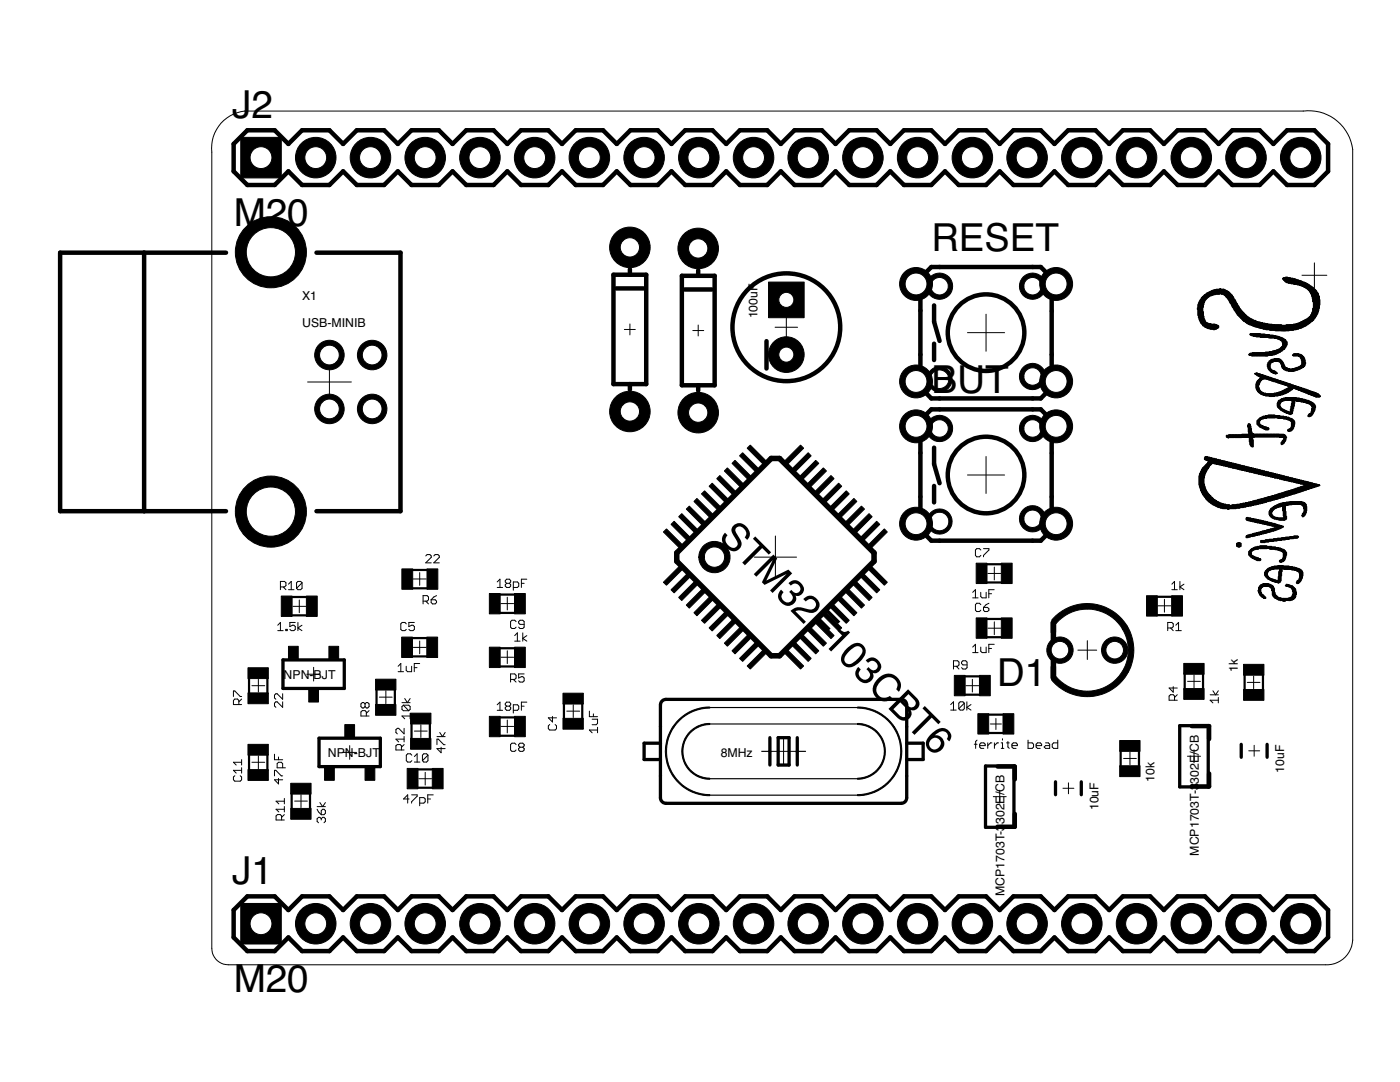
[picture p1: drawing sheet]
<svg xmlns="http://www.w3.org/2000/svg" width="279mm" height="216mm" viewBox="0 0 279 216" stroke-linecap="round" stroke-linejoin="round" font-family="sans-serif">
<defs><g id="words">
<g font-size="7.7">
<text x="46.3" y="23.6">J2</text>
<text x="46.6" y="45.1">M20</text>
<text x="185.9" y="50">RESET</text>
<text x="185.9" y="78.4">BUT</text>
<text x="143.2" y="107.3" transform="rotate(45 143.2 107.3)">STM32F103CBT6</text>
<text x="199" y="136.8">D1</text>
<text x="46.3" y="176.5">J1</text>
<text x="46.6" y="198">M20</text>
</g>
<g font-size="2.5">
<text x="60.3" y="59.8">X1</text>
<text x="60.3" y="65.3">USB-MINIB</text>
<text x="151.2" y="63.5" transform="rotate(-90 151.2 63.5)">100uF</text>
<text x="56.6" y="135.5">NPN-BJT</text>
<text x="247" y="134.1" transform="rotate(-90 247 134.1)">1k</text>
<text x="65.4" y="151">NPN-BJT</text>
<text x="143.8" y="151">8MHz</text>
<text x="230.4" y="156" transform="rotate(-90 230.4 156)">10k</text>
<text x="239.2" y="150.6" transform="rotate(-90 239.2 150.6)">/CB</text>
<text x="256.3" y="154.2" transform="rotate(-90 256.3 154.2)">10uF</text>
<text x="200.5" y="158.7" transform="rotate(-90 200.5 158.7)">/CB</text>
<text x="219.2" y="161.7" transform="rotate(-90 219.2 161.7)">10uF</text>
<text x="239.2" y="156.3" transform="rotate(-90 239.2 156.3)">302E</text>
<text x="200.5" y="164.4" transform="rotate(-90 200.5 164.4)">302E</text>
<text x="239.2" y="170.7" transform="rotate(-90 239.2 170.7)">MCP1703T-3</text>
<text x="200.5" y="178.8" transform="rotate(-90 200.5 178.8)">MCP1703T-3</text>
</g>
</g></defs>
<g fill="#000" stroke="#000" stroke-width=".2">
<path d="M49 31.5h6.2zM52.1 28.3v6.2zM259.8 54.9h5zM262.3 52.5v4.9zM61.4 76.2h8.7zM124.6 65.7h2.2zM125.7 64.6v2.2zM138.3 66h2.1zM139.3 64.9v2.1zM154.7 65.3h4.5zM156.9 63.1v4.4zM193.1 66.4h7.4z"/>
<path d="M196.8 62.7v7.4zM65.7 71.8v8.8zM193.1 94.8h7.4zM196.8 91.1v7.4zM56 116v1.7zM56 116h.8zM56.5 117.1l.6 .6zM56.8 116l.3 .3zM56 117.1h.8zM57.1 116.3v.5zM56.8 117.1l.3-.3zM57.6 116.6l.5-.6z"/>
<path d="M57.6 117.7h1.1zM58.1 116v1.7zM59.2 116.3v1.1zM59.2 116.3l.3-.3zM59.2 117.4l1.1-1.1zM59.5 116h.5zM59.2 117.4l.3 .3zM60 116l.3 .3zM59.5 117.7h.5zM60.3 116.3v1.1zM60.3 117.4l-.3 .3zM82.5 115.5h2.5z"/>
<path d="M83.8 114.3v2.5zM84.4 118.9h.8zM85 120l.5 .5zM85 112.3l1.1-1.1zM85.2 118.9l.3 .2zM84.4 120h.8zM85.2 110.7l-.2 .2zM85.5 119.1v.6zM85.5 119.7l-.3 .3zM85.2 110.7h.6zM86 119.7v.5zM85 112.3h1.1z"/>
<path d="M86.1 110.9v.3zM85.8 110.7l.3 .2zM86.6 119.1l-.6 .6zM86.6 112.3l1.1-1.1zM86 119.7h.8zM86.8 110.7l-.2 .2zM86.6 119.1l.5-.2zM86.8 119.7l.3 .3zM86.8 110.7h.6zM86.6 112.3h1.1zM87.7 110.9v.3zM87.4 110.7l.3 .2z"/>
<path d="M99.2 116.1l.6-.5zM99.2 117.2h1.1zM99.8 115.6v1.6zM100.8 115.8l.3-.2zM100.8 116.7v.2zM100.8 116.7l.3-.3zM100.8 115.8v.3zM101.1 115.6h.6zM100.8 116.9l.3 .3zM100.8 116.1l.3 .3zM101.1 116.4h.6zM101.7 115.6l.2 .2z"/>
<path d="M101.7 116.4l.2 .3zM101.1 117.2h.6zM101.9 115.8v.3zM101.9 116.1l-.2 .3zM101.9 116.7v.2zM101.9 116.9l-.2 .3zM102.4 116.1v1.7zM102.4 116.1h.9zM103.3 116.1l.2 .3zM102.4 117.2h.9zM103.5 116.4v.5zM103.5 116.9l-.2 .3z"/>
<path d="M104.1 115.6v1.6zM104.1 115.6h1zM104.1 116.4h.5zM150.5 111.2h8.5zM154.7 107v8.4zM194.1 118.2l.6-.5zM194.1 119.3h1.1zM194.7 109.7v1.1zM194.7 110.8l.2 .3zM194.7 117.7v1.6zM194.9 109.5l-.2 .2zM194.9 111.1h.6z"/>
<path d="M194.9 109.5h.6zM195.5 111.1l.2-.3zM195.7 118.2v.8zM195.7 119l.3 .3zM195.5 109.5l.2 .2zM196 119.3h.8zM196.3 109.5h1.1zM196.3 110.8v.3zM196.8 118.2v1.1zM197.1 114.4h2.6zM197.3 117.7v1.6zM197.3 117.7h1.1z"/>
<path d="M197.3 118.5h.6zM197.4 109.5v.2zM197.4 109.7l-1.1 1.1zM198.4 113.2v2.5zM234.4 116l-.5 .6zM233.9 117.7h1zM234.4 116v1.7zM235.5 116v1.7zM235.5 117.1l.8-.5zM235.5 117.1l.8 .6zM46.9 139.5l-.3 .3zM46.6 137.9v1.1z"/>
<path d="M46.6 137.9h.3zM46.9 139.5h.5zM46.9 137.9l1 1.1zM47.4 139.5l.3 .3zM47.7 139.8v.8zM47.9 139h.3zM50.3 136.8h2.5zM51.6 135.6v2.5zM54.8 138.7v.6zM54.8 139.3l.3 .2zM55.1 138.4l-.3 .3zM55.1 138.4h.2z"/>
<path d="M56 124.2l-.6 .6zM55.4 125.8h1.1zM56 124.2v1.6zM56.4 138.4v1.1zM55.3 138.4l1.1 1.1zM57 125.6v.2zM57 125.6h.3zM57.3 125.6v.2zM57 125.8h.3zM57.8 124.2v.8zM57.8 125l.6-.2zM57.8 125.6l.3 .2z"/>
<path d="M58.4 124.8h.3zM58.5 121h2.5zM58.7 124.8l.2 .2zM58.1 125.8h.6zM57.8 124.2h1.1zM58.9 125v.6zM58.7 125.8l.2-.2zM59.5 124.2v1.6zM59.5 125.3l.8-.5zM59.7 119.7v2.6zM59.5 125.3l.8 .5zM61.2 134.5h2.7z"/>
<path d="M62.6 133.2v2.7zM75.7 139.1h2.6zM80 132.4l-.5 .5zM79.5 134h1zM80 124.5v1.1zM80 125.6l.3 .2zM80 132.4v1.6zM80.3 124.2l-.3 .3zM80.3 125.8h.5zM80.3 124.2h.5zM80.8 125.8l.3-.2zM81.1 132.9v.9z"/>
<path d="M81.1 133.8l.2 .2zM80.8 124.2l.3 .3zM81.3 134h.8zM81.6 124.2v.8zM81.6 125l.5-.2zM81.9 139.4l-.6 .8zM81.6 125.6l.3 .2zM82.1 124.8h.3zM82.1 132.9v1.1zM82.4 124.8l.3 .2zM81.9 125.8h.5zM82.5 129.2h2.5z"/>
<path d="M82.7 132.4v1.6zM82.7 132.4h1.1zM82.7 133.2h.5zM81.6 124.2h1.1zM82.7 125v.6zM82.4 125.8l.3-.2zM83.8 127.9v2.6zM84.4 118.9v1.6zM86 120.2l.3 .3zM86.3 120.5h.5zM86.8 120.5l.3-.3zM87.1 120v.2z"/>
<path d="M100 131.1h2.5zM100 120.4h2.5zM101.2 129.9v2.5zM101.2 119.2v2.5zM101.9 134.5v1.6zM101.9 134.5h.8zM101.9 124v1.1zM101.9 125.1l.3 .3zM101.9 124l.3-.2zM102.2 125.4h.5zM102.4 135.6l.6 .5zM102.7 134.5l.3 .2z"/>
<path d="M101.9 135.6h.8zM102.2 123.8h.5zM103 125.1l-.3 .3zM103.3 126.3l-.6 .5zM102.7 127.9h1.1zM103 134.7v.6zM103 135.3l-.3 .3zM102.7 123.8l.3 .2zM103.3 126.3v1.6zM103.5 134.5v.8zM103.5 135.3l.6-.3zM103.5 125.1l.3 .3z"/>
<path d="M103.5 124v.3zM103.5 124.3l.3 .3zM103.5 135.8l.3 .3zM103.8 125.4h.5zM103.8 123.8l-.3 .2zM103.8 124.6h.8zM104.1 135h.2zM104.3 135l.3 .3zM103.8 136.1h.5zM104.3 125.4l.3-.3zM103.8 123.8h.5zM104.3 126.3v1.6z"/>
<path d="M104.3 127.4l.8-.6zM103.5 134.5h1.1zM104.6 135.3v.5zM104.3 136.1l.3-.3zM104.6 124v1.1zM104.3 123.8l.3 .2zM104.3 127.4l.8 .5zM190.3 131.8v1.7zM190.3 131.8h.8zM190.8 132.9l.6 .6zM191.1 131.8l.3 .3zM190.3 132.9h.8z"/>
<path d="M191.4 132.1v.6zM191.4 132.7l-.3 .2zM191.9 133.2l.3 .3zM191.9 132.1v.3zM191.9 132.4l.3 .3zM192.2 133.5h.5zM192.2 131.8l-.3 .3zM192.2 132.7h.8zM193 133.2l-.3 .3zM192.2 131.8h.5zM192.8 136.8h2.5zM193 132.1v1.1z"/>
<path d="M192.7 131.8l.3 .3zM194.1 135.6v2.5zM194.1 129.1l.6-.5zM194.1 130.2h1.1zM194.7 120.6v1.2zM194.7 121.8l.2 .2zM194.7 128.6v1.6zM194.9 120.4l-.2 .2zM194.9 122h.6zM194.9 120.4h.6zM195.5 122l.2-.2zM195.7 129.1v.8z"/>
<path d="M195.7 129.9l.3 .3zM195.5 120.4l.2 .2zM196 130.2h.8zM196.3 121.2v.6zM196.3 121.8l.2 .2zM196.5 122h.6zM196.8 120.6l-.5 .6zM196.8 129.1v1.1zM197.1 122l.3-.2zM196.3 121.2h.8zM197.1 125.3h2.6zM197.3 128.6v1.6z"/>
<path d="M197.3 128.6h1.1zM197.3 129.4h.6zM196.8 120.6l.6-.2zM197.4 121.5v.3zM197.1 121.2l.3 .3zM198.4 124.1v2.5zM215.1 129.7h3.8zM217 127.8v3.8zM231.1 120.9h2.6zM232.4 119.6v2.6zM233 124.2v1.6zM233 124.2h.9z"/>
<path d="M233.3 138.9v.8zM233.3 138.9l.3-.3zM233.3 137.3l.8 .8zM233.6 125.3l.5 .5zM233.6 138.6h.5zM233.9 124.2l.2 .3zM233 125.3h.9zM234.1 124.5v.5zM234.1 125l-.2 .3zM234.1 138.6l.3 .3zM234.1 137v1.1zM234.4 138.9v.8z"/>
<path d="M234.4 139.2l.5-.6zM234.7 124.8l.5-.6zM234.7 125.8h1.1zM233.3 139.7h1.6zM233.3 137.3h1.6zM235.2 124.2v1.6zM237 136h2.6zM238.3 134.7v2.5zM241.5 139.7h1.6zM242.1 137.8l.5 .8zM241.5 138.6h1.6zM243.1 137.8l-.5 .8z"/>
<path d="M248.9 136.2h2.6zM250.2 134.9v2.5zM46.6 155v.6zM46.6 155.6l.3 .3zM46.6 153.7h1.6zM46.6 152.1h1.6zM46.6 139.8v.8zM46.6 155l.3-.2zM46.9 155.9h1zM46.6 153.7l.5 .6zM46.6 152.1l.5 .6zM47.7 140l.5-.5z"/>
<path d="M47.9 155.9l.3-.3zM48.2 155v.6zM47.9 154.8l.3 .2zM48.2 153.2v1.1zM48.2 151.6v1.1zM46.6 140.6h1.6zM50.3 152.1h2.5zM51.6 150.8v2.6zM54.8 155.6l.8 .8zM54.8 153.7v1.1zM54.8 153.7h.3zM54.8 150.5v1.1z"/>
<path d="M54.8 140.3v.6zM54.8 140.9l.3 .2zM55.1 153.7l1 1.1zM55.1 140l-.3 .3zM55.1 159.9h1.6zM55.3 152.4v.8zM55.3 152.4l.3-.3zM55.1 140h.2zM55.6 155.3v1.1zM55.6 152.1h.5zM55.6 151v.6zM56.1 154.8h.3z"/>
<path d="M56.1 152.1l.3 .3zM54.8 155.6h1.6zM56.4 152.4v.8zM54.8 151.6h1.6zM56.4 140v1.1zM55.3 140l1.1 1.1zM55.3 153.2h1.7zM58.8 159.9h2.5zM68.4 150.1h2.8zM69.8 148.8v2.7zM72 142.1v.8zM72 142.1l.3-.3z"/>
<path d="M72 140.5v.5zM72 140.5l.3-.3zM72.3 141.8h.6zM72 141l.3 .3zM72.3 140.2h.3zM72.6 140.2l.3 .3zM72.3 141.3h.3zM72.9 141.8l.2 .3zM73.1 140.2l-.2 .3zM72.9 141l-.3 .3zM72.9 140.5v.5zM73.1 142.1v.8z"/>
<path d="M73.1 142.3l.6-.5zM73.1 140.2h.3zM72.9 141l.2 .3zM73.4 140.2l.3 .3zM73.1 141.3h.3zM72 142.9h1.7zM73.7 140.5v.5zM73.7 141l-.3 .3zM77 137.8v2.6zM79 148.8v.8zM79 148.8l.3-.2zM79 147.5h1.6z"/>
<path d="M79 145.6v.6zM79 146.2l.3 .2zM79.3 148.6h.5zM79.3 145.3l-.3 .3zM79 147.5l.6 .5zM79.3 145.3h.3zM79.8 148.6l.3 .2zM80.1 148.8v.8zM80.1 149.1l.5-.5zM80.2 142.9h1.7zM80.2 141v.5zM80.2 141l.3-.3z"/>
<path d="M80.2 141.5l.3 .3zM80.5 140.7h1.1zM80.5 159.4h1.1zM79 149.6h1.6zM80.6 147v1zM80.6 145.3v1.1zM79.6 145.3l1 1.1zM80.2 142.9l.6 .5zM81.1 150.7v1.1zM81.1 151.8l.3 .3zM80.8 139.4l.5 .8zM81.4 150.4l-.3 .3z"/>
<path d="M81.4 152.1h.5zM80.5 159.4l.9-.8zM80.5 141.8h1.1zM81.6 140.7l.3 .3zM80.5 140.7l1.1 1.1zM81.9 142.3v1.1zM81.9 141v.5zM81.9 141.5l-.3 .3zM80.2 140.2h1.7zM81.4 150.4h.5zM81.9 152.1l.3-.3zM82.1 158.6h1.1z"/>
<path d="M82.1 160v.3zM81.9 150.4l.3 .3zM82.7 151l.5-.6zM82.7 152.1h1.1zM82.7 145.9h2.6zM83.2 150.4v1.7zM83.2 158.6v.3zM82.1 160l1.1-1.1zM83.6 155.4h2.5zM83.8 159.2h.8zM84 144.6v2.6zM84.3 150.7v1.1z"/>
<path d="M84.3 150.7l.3-.3zM84.3 151.8l1.1-1.1zM84.6 150.4h.5zM84.3 151.8l.3 .3zM84.6 159.2l.3 .2zM84.9 159.4v.6zM84.9 160l-.3 .3zM84.9 154.1v2.6zM85.1 150.4l.3 .3zM84.6 152.1h.5zM85.4 158.6h1.1zM85.4 159.4h.5z"/>
<path d="M85.4 150.7v1.1zM85.4 151.8l-.3 .3zM87.2 149.4l.8 .8zM87.2 147.5v1.1zM87.2 147.5h.3zM87.5 147.5l1.1 1.1zM88 149.1v1.1zM87.8 146.2l.5 .8zM88.6 148.6h.2zM87.2 149.4h1.6zM87.2 147h1.6zM88.8 146.2l-.5 .8z"/>
<path d="M99.2 140.6l.6-.5zM99.2 141.7h1.1zM99.8 140.1v1.6zM100 144.9h2.5zM100.8 140.4l.3-.3zM100.8 141.2v.3zM100.8 141.2l.3-.3zM100.8 140.4v.2zM101.1 140.1h.6zM100.8 141.5l.3 .2zM100.8 140.6l.3 .3zM101.1 140.9h.6z"/>
<path d="M101.2 143.7v2.5zM101.7 140.1l.2 .3zM101.7 140.9l.2 .3zM101.1 141.7h.6zM101.9 148.6v1zM101.9 149.6l.3 .3zM101.9 140.4v.2zM101.9 140.6l-.2 .3zM101.9 141.2v.3zM101.9 141.5l-.2 .2zM102.2 148.3l-.3 .3zM102.2 149.9h.5z"/>
<path d="M102.4 140.6v1.7zM102.4 140.6h.9zM102.2 148.3h.5zM103 149.6l-.3 .3zM102.7 148.3l.3 .3zM103.3 140.6l.2 .3zM102.4 141.7h.9zM103.5 148.6l.3-.3zM103.5 149.4v.2zM103.8 149.1l-.3 .3zM103.5 148.6v.2zM103.5 140.9v.6z"/>
<path d="M103.5 141.5l-.2 .2zM103.8 148.3h.5zM103.5 149.6l.3 .3zM103.5 148.8l.3 .3zM103.8 149.1h.5zM104.1 140.1v1.6zM104.1 140.1h1zM104.1 140.9h.5zM104.3 148.3l.3 .3zM104.3 149.1l.3 .3zM103.8 149.9h.5zM104.6 148.6v.2z"/>
<path d="M104.6 148.8l-.3 .3zM104.6 149.4v.2zM104.6 149.6l-.3 .3zM109.4 144.8v.6zM109.4 145.4l.3 .3zM109.4 143.2l.9 .9zM109.7 144.6l-.3 .2zM109.7 145.7h1.1zM110.3 143v1.1zM110.8 145.7l.3-.3zM111.1 144.8v.6zM110.8 144.6l.3 .2z"/>
<path d="M109.4 143.2h1.7zM113.1 141.9h2.6zM114.4 140.6v2.6zM117.6 145.7h1.7zM117.6 141.9v1.1zM117.6 145.7l.6 .5zM118.2 144.6h.8zM118.4 142.5v.5zM119 144.6l.3-.3zM119.3 145.1v1.1zM119.3 143.5v.8zM118.2 143.5h1.1z"/>
<path d="M117.6 143h1.7zM153.7 149.9h5.3zM156.4 147.3v5.3zM189.7 140.6l.6-.6zM189.7 141.7h1.1zM190.3 140v1.7zM191.3 140.3v1.1zM191.3 140.3l.3-.3zM191.3 141.4l1.1-1.1zM191.6 140h.6zM191.3 141.4l.3 .3zM192.2 140l.2 .3z"/>
<path d="M191.6 141.7h.6zM192.4 140.3v1.1zM192.4 141.4l-.2 .3zM193 140v1.7zM193 141.1l.8-.5zM193 141.1l.8 .6zM194.4 148.5h.6zM194.7 148v1.3zM194.7 148l.3-.3zM195.5 148.5v.6zM195.5 148.5l.3-.3zM195.5 149.1l.3 .2z"/>
<path d="M195.8 148.2h.5zM195.8 149.3h.5zM196.3 148.2l.3 .3zM196.6 148.5v.3zM195.5 148.8h1.1zM197.1 148.2v1.1zM197.1 148.8l.6-.6zM197.7 144.5h2.2zM197.7 148.2h.3zM198.2 159h2.6zM198.5 148.2v1.1zM198.5 148.8l.5-.6z"/>
<path d="M198.8 143.4v2.2zM199 148.2h.3zM199.8 148.2h.3zM199.8 149.3h.5zM200.1 148.2v1.1zM200.1 147.4v.3zM200.9 148.2h.5zM201.1 148v1.1zM201.1 149.1l.3 .2zM202 148.5v.6zM202 148.5l.2-.3zM202 149.1l.2 .2z"/>
<path d="M202.2 148.2h.6zM202.2 149.3h.6zM202.8 148.2l.2 .3zM203 148.5v.3zM202 148.8h1zM205.2 147.7v1.6zM205.2 149.3h.8zM206 149.3l.3-.2zM205.2 148.2h.8zM206.3 148.5v.6zM206 148.2l.3 .3zM206.8 148.5v.6z"/>
<path d="M206.8 148.5l.3-.3zM206.8 149.1l.3 .2zM207.1 148.2h.5zM207.1 149.3h.5zM207.6 148.2l.3 .3zM207.9 148.5v.3zM206.8 148.8h1.1zM208.4 149.1l.3-.3zM208.7 148.2h.5zM208.4 149.1l.3 .2zM208.7 148.8h.8zM209.2 148.2l.3 .3z"/>
<path d="M209.5 148.5v.8zM208.7 149.3h.8zM210 148.5v.6zM210 148.5l.3-.3zM210 149.1l.3 .2zM210.3 148.2h.8zM211.1 147.7v1.6zM210.3 149.3h.8zM212.1 157.3h2.2zM213.2 156.2v2.2zM224.2 151.3h2.6zM225.5 150.1v2.5z"/>
<path d="M237 150.9h2.6zM238.3 149.6v2.6zM241.5 139.7l.6 .6zM243.1 139.2v1.1zM249.2 149.8h2.2zM250.3 148.7v2.2zM55.1 162.8v.8zM55.1 162.8l.3-.3zM55.1 161.5h1.6zM55.4 162.5h.5zM55.1 161.5l.5 .5zM55.1 159.9l.5 .5z"/>
<path d="M55.9 162.5l.3 .3zM56.2 162.8v.8zM56.2 163.1l.5-.6zM55.1 163.6h1.6zM56.7 160.9v1.1zM56.7 159.3v1.1zM60.1 158.6v2.5zM63.3 163.4v.5zM63.6 163.1l-.3 .3zM63.3 161.5l.3 .5zM63.3 163.9l.3 .3zM63.6 163.1h.2z"/>
<path d="M63.6 162l.5 .6zM63.8 163.1l.3 .3zM64.1 163.4v.2zM64.4 163.1l-.3 .3zM64.1 162.6h.6zM64.1 161.8v.8zM64.4 163.1h.3zM64.4 161.5l-.3 .3zM63.8 160.1l.6 .9zM64.7 163.1l.2 .3zM64.7 162.6l.2-.3zM64.4 161.5h.3z"/>
<path d="M64.9 163.4v.5zM64.9 163.9l-.2 .3zM64.9 161.8v.5zM64.7 161.5l.2 .3zM63.3 161h1.6zM64.9 160.1l-.5 .9zM81.4 158.6v1.7zM83.8 159.2v1.6zM83.8 160.3h.8zM85.4 158.6v1.7zM199.5 157.7v2.6zM49 184.3h6.2z"/>
<path d="M52.1 181.2v6.2z"/>
<path d="M185.7 55.2a2.62 2.62 0 0 1 4.1 .6 2.62 2.62 0 0 1-1.6 3.8 2.62 2.62 0 0 1-3.3-2.5h.9a1.75 1.75 0 0 1 2.4-1.6 1.75 1.75 0 0 1 .4 2.9 1.75 1.75 0 0 1-2.8-1v-.3h-.9a2.63 2.63 0 0 1 .8-1.9z" fill-rule="evenodd"/>
<path d="M204.2 55.2a2.62 2.62 0 0 1 4.1 .6 2.62 2.62 0 0 1-1.5 3.8 2.62 2.62 0 0 1-3.3-2.5h.8a1.75 1.75 0 0 1 2.5-1.6 1.75 1.75 0 0 1 .4 2.9 1.75 1.75 0 0 1-2.8-1l-.1-.3h-.8a2.63 2.63 0 0 1 .7-1.9z" fill-rule="evenodd"/>
<path d="M185.7 73.9a2.51 2.51 0 0 1 4 .5 2.51 2.51 0 0 1-1.6 3.7 2.51 2.51 0 0 1-3.1-2.4h.7a1.86 1.86 0 0 1 2.6-1.7 1.86 1.86 0 0 1 .4 3.1 1.86 1.86 0 0 1-3-1.1v-.3h-.7a2.53 2.53 0 0 1 .7-1.8z" fill-rule="evenodd"/>
<path d="M204.2 73.3a2.62 2.62 0 0 1 4.1 .5 2.62 2.62 0 0 1-1.5 3.9 2.62 2.62 0 0 1-3.3-2.6h.8a1.75 1.75 0 0 1 2.5-1.6 1.75 1.75 0 0 1 .4 2.9 1.75 1.75 0 0 1-2.8-.9l-.1-.4h-.8a2.53 2.53 0 0 1 .7-1.8z" fill-rule="evenodd"/>
<path d="M185.7 83.7a2.62 2.62 0 0 1 4.1 .5 2.62 2.62 0 0 1-1.6 3.8 2.62 2.62 0 0 1-3.3-2.5h.9a1.75 1.75 0 0 1 2.4-1.6 1.75 1.75 0 0 1 .4 2.9 1.75 1.75 0 0 1-2.8-1v-.3h-.9a2.53 2.53 0 0 1 .8-1.8z" fill-rule="evenodd"/>
<path d="M204.2 83.7a2.62 2.62 0 0 1 4.1 .5 2.62 2.62 0 0 1-1.5 3.8 2.62 2.62 0 0 1-3.3-2.5h.8a1.75 1.75 0 0 1 2.5-1.6 1.75 1.75 0 0 1 .4 2.9 1.75 1.75 0 0 1-2.8-1l-.1-.3h-.8a2.53 2.53 0 0 1 .7-1.8z" fill-rule="evenodd"/>
<path d="M140.2 109.1a3.1 3.1 0 0 1 5 .3 3.1 3.1 0 0 1-1.7 4.7 3.1 3.1 0 0 1-4-2.9h1a2.03 2.03 0 0 1 2.9-1.9 2.03 2.03 0 0 1 .4 3.4 2.03 2.03 0 0 1-3.2-1.2l-.1-.3h-1a3.1 3.1 0 0 1 .7-2.1z" fill-rule="evenodd"/>
<path d="M185.7 102.3a2.51 2.51 0 0 1 4 .5 2.51 2.51 0 0 1-1.5 3.7 2.51 2.51 0 0 1-3.2-2.4h.7a1.86 1.86 0 0 1 2.6-1.8 1.86 1.86 0 0 1 .4 3.2 1.86 1.86 0 0 1-3-1.1v-.3h-.7a2.53 2.53 0 0 1 .7-1.8z" fill-rule="evenodd"/>
<path d="M204.2 101.7a2.62 2.62 0 0 1 4.1 .5 2.62 2.62 0 0 1-1.5 3.8 2.62 2.62 0 0 1-3.3-2.5h.8a1.75 1.75 0 0 1 2.5-1.6 1.75 1.75 0 0 1 .4 2.9 1.75 1.75 0 0 1-2.8-.9l-.1-.4h-.8a2.53 2.53 0 0 1 .7-1.8z" fill-rule="evenodd"/>
<path d="M209.9 135.7l.8-.7a8.2 8.2 0 0 0 6.3 2.9v1.1a9.1 9.1 0 0 1-7.1-3.3z" fill-rule="evenodd"/>
<path d="M217 137.9a8.2 8.2 0 0 0 7.2-4.3l1 .5a9.2 9.2 0 0 1-8.2 4.9z" fill-rule="evenodd"/>
<path d="M210.7 122.9a9.3 9.3 0 0 1 6.3-2.5v1.1a8.1 8.1 0 0 0-6.3 2.9l-.8-.7z" fill-rule="evenodd"/>
<path d="M217 120.4a9.3 9.3 0 0 1 8 4.7l-.9 .6a8.2 8.2 0 0 0-7.1-4.2z" fill-rule="evenodd"/>
<path d="M225.2 129.7h1.1l-.2 1.9-.4 1.5-.5 1-1-.5a7.9 7.9 0 0 0 1-3.9z" fill-rule="evenodd"/>
<path d="M224 125.4l.9-.5 .2 .3a9.3 9.3 0 0 1 1.2 4.5h-1.1l-.3-2.2z" fill-rule="evenodd"/>
<path d="M134.3 154.9l.2-.1a8.7 8.7 0 0 0 7.1 3.8v.2a8.8 8.8 0 0 1-7.3-3.9z" fill-rule="evenodd"/>
<path d="M134.3 144.9l.2 .2a8.6 8.6 0 0 0 0 9.7l-.2 .1a8.8 8.8 0 0 1 0-10z" fill-rule="evenodd"/>
<path d="M139.3 154.7l1.1 .4 1.2 .2v.2l-1.5-.2-.9-.4z" fill-rule="evenodd"/>
<path d="M137.9 145.8l1.3-.9 .1 .2a5.3 5.3 0 0 0-3 4.8 5.3 5.3 0 0 0 3 4.8l-.1 .2a5.6 5.6 0 0 1-1.3-9.1z" fill-rule="evenodd"/>
<path d="M135 144a8.8 8.8 0 0 1 6.6-2.9v.2a8.7 8.7 0 0 0-7.1 3.8l-.2-.2z" fill-rule="evenodd"/>
<path d="M139.2 144.9l1.5-.5h.9v.2l-1.2 .1-1.1 .4z" fill-rule="evenodd"/>
<path d="M171.1 155.3l1.2-.2 1.2-.4v.2l-1.4 .5-1 .1z" fill-rule="evenodd"/>
<path d="M171.1 158.6a8.7 8.7 0 0 0 7.2-3.8l.1 .1a8.8 8.8 0 0 1-7.3 3.9z" fill-rule="evenodd"/>
<path d="M171.1 144.4h1l1.4 .5v.2l-1.2-.4-1.2-.1z" fill-rule="evenodd"/>
<path d="M173.5 144.9a5.6 5.6 0 0 1 3.2 5 5.6 5.6 0 0 1-3.2 5v-.2a5.3 5.3 0 0 0 3-4.8 5.3 5.3 0 0 0-3-4.8z" fill-rule="evenodd"/>
<path d="M171.1 141.1a8.8 8.8 0 0 1 7.3 3.8l-.1 .2a8.7 8.7 0 0 0-7.2-3.8z" fill-rule="evenodd"/>
<path d="M178.3 145.1l.1-.2a8.8 8.8 0 0 1 0 10l-.1-.1a8.6 8.6 0 0 0 0-9.7z" fill-rule="evenodd"/>
<circle cx="222.5" cy="129.7" r="2.62"/>
</g>
<g fill="#000" stroke="#000" stroke-width=".2">
<path d="M51 30.4h2.2v2.2h-2.2zM61.9 30.4h2.2v2.2h-2.2zM72.8 30.4h2.2v2.2h-2.2zM83.8 30.4h2.2v2.2h-2.2zM94.7 30.4h2.2v2.2h-2.2zM105.6 30.4h2.2v2.2h-2.2zM116.5 30.4h2.2v2.2h-2.2zM127.4 30.4h2.2v2.2h-2.2zM138.4 30.4h2.2v2.2h-2.2zM149.3 30.4h2.2v2.2h-2.2zM160.2 30.4h2.2v2.2h-2.2zM171.1 30.4h2.2v2.2h-2.2z"/>
<path d="M182 30.4h2.2v2.2h-2.2zM193 30.4h2.2v2.2h-2.2zM203.9 30.4h2.2v2.2h-2.2zM214.8 30.4h2.2v2.2h-2.2zM225.7 30.4h2.2v2.2h-2.2zM236.6 30.4h2.2v2.2h-2.2zM247.6 30.4h2.2v2.2h-2.2zM258.5 30.4h2.2v2.2h-2.2zM239.5 59.8h.1v4.5h-.1zM239.6 59.7h.1v4.8h-.1zM239.7 59.5h.1v5.1h-.1zM239.8 59.4h.1v5.3h-.1z"/>
<path d="M239.9 59.2h.2v5.6h-.2zM240 59.1h.2v2.2h-.2zM240.2 59h.1v1.8h-.1zM240.3 58.9h.1v1.4h-.1zM240.4 58.8h.1v1.3h-.1zM240.5 58.8h.1v1.1h-.1zM240.6 58.7h.1v1.1h-.1zM240.7 58.6h.1v1.1h-.1zM240.8 58.5h.1v1.1h-.1zM240.9 58.5h.1v1h-.1zM241 58.4h.2v1h-.2zM241.1 58.4h.2v.8h-.2z"/>
<path d="M241.2 58.3h.2v.9h-.2zM241.3 58.3h.2v.8h-.2zM241.4 58.1h.2v.9h-.2zM241.6 58.1h.1v.9h-.1zM241.7 58h.1v1h-.1zM241.8 58h.1v.9h-.1zM241.9 57.9h.1v1h-.1zM242 57.9h.1v1h-.1zM242.1 57.9h.1v.9h-.1zM242.2 57.8h.2v1h-.2zM242.3 57.8h.2v1h-.2zM242.4 57.8h.2v1h-.2z"/>
<path d="M242.5 57.8h.2v.9h-.2zM242.7 57.7h.1v1h-.1zM242.8 57.7h.1v1h-.1zM242.9 57.7h.1v1h-.1zM243 57.7h.1v1h-.1zM243.1 57.7h.1v1h-.1zM243.2 57.7h.1v1h-.1zM243.3 57.7h.1v1h-.1zM243.4 57.6h.1v1h-.1zM243.5 57.6h.1v1h-.1zM243.6 57.7h.2v1h-.2zM243.8 57.7h.1v1h-.1z"/>
<path d="M243.9 57.7h.1v1h-.1zM244 57.7h.1v1h-.1zM244.1 57.7h.1v1.1h-.1zM244.2 57.7h.1v1.1h-.1zM244.3 57.8h.1v1.1h-.1zM244.4 57.8h.1v1.2h-.1zM244.5 57.9h.1v1.1h-.1zM244.6 57.9h.2v1.3h-.2zM244.7 58h.2v1.4h-.2zM244.8 58h.2v1.5h-.2zM245 58.1h.1v1.5h-.1zM245.1 58.1h.1v1.7h-.1z"/>
<path d="M245.2 58.3h.1v1.6h-.1zM245.3 58.4h.1v1.7h-.1zM245.4 58.5h.1v1.8h-.1zM245.5 58.6h.1v1.9h-.1zM245.6 58.7h.1v1.9h-.1zM245.7 58.8h.2v2.1h-.2zM245.8 58.9h.2v2.2h-.2zM245.9 59.1h.2v2.2h-.2zM246 59.2h.2v2.2h-.2zM246.1 59.4h.2v2.2h-.2zM246.3 59.7h.1v2.2h-.1zM246.4 59.8h.1v2.2h-.1z"/>
<path d="M246.5 60h.1v2.2h-.1zM256 55.5h.1v.2h-.1zM256.1 55.4h.1v.4h-.1zM256.2 55.4h.1v.6h-.1zM256.3 55.4h.1v.6h-.1zM256.4 55.4h.1v.8h-.1zM256.5 55.3h.1v1h-.1zM256.6 55.3h.2v1h-.2zM256.8 55.3h.1v1.1h-.1zM256.9 55.3h.1v1.1h-.1zM257 55.4h.1v1h-.1zM257.1 55.4h.1v1.1h-.1z"/>
<path d="M257.2 55.4h.1v1.1h-.1zM257.3 55.4h.1v1.1h-.1zM257.4 55.4h.1v1.1h-.1zM257.5 55.5h.1v1h-.1zM257.6 55.5h.1v1.1h-.1zM257.7 55.5h.2v1.1h-.2zM257.8 55.5h.2v1.1h-.2zM257.9 55.5h.2v1.1h-.2zM258.1 55.6h.1v1h-.1zM258.2 55.6h.1v1.1h-.1zM258.3 55.6h.1v1.1h-.1zM258.4 55.6h.1v1.1h-.1z"/>
<path d="M258.5 55.8h.1v.9h-.1zM258.6 55.8h.1v.9h-.1zM258.7 55.8h.1v.9h-.1zM258.8 55.9h.2v.9h-.2zM258.9 55.9h.2v.9h-.2zM259 55.9h.2v.9h-.2zM259.1 55.9h.2v.9h-.2zM259.2 56h.2v.9h-.2zM259.4 56h.1v.9h-.1zM259.5 56.1h.1v.9h-.1zM259.6 56.1h.1v.9h-.1zM259.7 56.1h.1v.9h-.1z"/>
<path d="M259.8 56.2h.1v.9h-.1zM259.9 56.2h.1v.9h-.1zM260 56.3h.1v.9h-.1zM260.1 56.3h.2v1h-.2zM260.2 56.3h.2v1h-.2zM260.3 56.4h.2v1h-.2zM260.5 56.4h.1v1h-.1zM260.6 56.5h.1v1h-.1zM260.7 56.5h.1v1.1h-.1zM260.8 56.6h.1v1h-.1zM260.9 56.6h.1v1.1h-.1zM261 56.7h.1v1.1h-.1z"/>
<path d="M261.1 56.8h.1v1.1h-.1zM261.2 56.8h.1v1.2h-.1zM261.3 56.9h.2v1.4h-.2zM261.5 57h.1v1.4h-.1zM261.6 57.1h.1v1.5h-.1zM261.7 57.1h.1v1.7h-.1zM261.8 57.3h.1v1.8h-.1zM261.9 57.3h.1v2.3h-.1zM262 57.4h.1v2.8h-.1zM262.1 57.5h.1v6.3h-.1zM262.2 57.6h.1v6h-.1zM262.3 57.7h.1v5.8h-.1z"/>
<path d="M262.4 57.8h.2v5.6h-.2zM262.5 57.9h.2v5.3h-.2zM262.6 58h.2v5.1h-.2zM262.7 58.3h.2v4.5h-.2zM262.9 58.4h.1v4.2h-.1zM263 58.6h.1v3.7h-.1zM263.1 58.9h.1v3.1h-.1zM263.2 59.1h.1v2.4h-.1zM263.3 59.8h.1v1.1h-.1zM239 61.4h.1v.4h-.1zM239.1 60.7h.1v2.2h-.1zM239.2 60.4h.1v3h-.1z"/>
<path d="M239.3 60.2h.1v3.5h-.1zM239.4 60h.1v4h-.1zM240 62.2h.2v2.8h-.2zM240.2 63.1h.1v1.9h-.1zM240.3 63.6h.1v1.5h-.1zM240.4 63.8h.1v1.5h-.1zM240.5 64.1h.1v1.1h-.1zM240.6 64.3h.1v1.1h-.1zM240.7 64.4h.1v.9h-.1zM240.8 64.4h.1v1.1h-.1zM240.9 64.5h.1v.9h-.1zM241 64.5h.2v1.1h-.2z"/>
<path d="M241.1 64.6h.2v1h-.2zM241.2 64.6h.2v1h-.2zM241.3 64.6h.2v1h-.2zM241.4 64.6h.2v1.1h-.2zM241.6 64.6h.1v1.1h-.1zM241.7 64.7h.1v1h-.1zM241.8 64.7h.1v1h-.1zM241.9 64.7h.1v1h-.1zM242 64.7h.1v1h-.1zM242.1 64.7h.1v1.1h-.1zM242.2 64.7h.2v1.1h-.2zM242.3 64.7h.2v1.1h-.2z"/>
<path d="M242.4 64.7h.2v1h-.2zM242.5 64.8h.2v.9h-.2zM242.7 64.8h.1v.9h-.1zM242.8 64.8h.1v.8h-.1zM242.9 64.9h.1v.7h-.1zM243 64.9h.1v.6h-.1zM243.1 65h.1v.4h-.1zM246.6 60.2h.1v2.1h-.1zM246.7 60.4h.1v2.1h-.1zM246.8 60.6h.1v2h-.1zM246.9 60.8h.1v2h-.1zM247 61h.2v1.9h-.2z"/>
<path d="M247.1 61.1h.2v2h-.2zM247.2 61.3h.2v1.9h-.2zM247.4 61.5h.1v1.8h-.1zM247.5 61.6h.1v1.8h-.1zM247.6 61.8h.1v1.7h-.1zM247.7 62h.1v1.6h-.1zM247.8 62.1h.1v1.6h-.1zM247.9 62.2h.1v1.6h-.1zM248 62.3h.1v1.6h-.1zM248.1 62.4h.1v1.7h-.1zM248.2 62.5h.1v1.7h-.1zM248.3 62.6h.2v1.6h-.2z"/>
<path d="M248.5 62.7h.1v1.6h-.1zM248.6 62.8h.1v1.6h-.1zM248.7 62.9h.1v1.5h-.1zM248.8 63.1h.1v1.4h-.1zM248.9 63.2h.1v1.4h-.1zM249 63.3h.1v1.3h-.1zM249.1 63.3h.1v1.4h-.1zM249.2 63.4h.1v1.3h-.1zM249.2 70.7l.1 .1zM249.3 63.5h.1v1.3h-.1zM249.3 70.6h.1v.3h-.1zM249.4 63.5h.2v1.3h-.2z"/>
<path d="M249.4 66.7l.2 .1zM249.4 70.5h.2v.4h-.2zM249.5 63.6h.2v1.2h-.2zM249.5 66.5h.2v.4h-.2zM249.5 70.5h.2v.4h-.2zM249.6 63.6h.2v1.3h-.2zM249.6 66.5h.2v.4h-.2zM249.6 70.5h.2v.4h-.2zM249.8 63.7h.1v1.2h-.1zM249.8 66.6h.1v.4h-.1zM249.8 70.5h.1v.5h-.1zM249.9 63.7h.1v1.3h-.1z"/>
<path d="M249.9 66.6h.1v.4h-.1zM249.9 70.4h.1v.6h-.1zM250 63.8h.1v1.2h-.1zM250 66.6h.1v.4h-.1zM250 70.4h.1v.6h-.1zM250.1 63.8h.1v1.2h-.1zM250.1 66.5h.1v.6h-.1zM250.1 70.4h.1v.6h-.1zM250.2 63.9h.1v1.2h-.1zM250.2 66.5h.1v.6h-.1zM250.2 70.4h.1v.6h-.1zM250.3 63.9h.1v1.2h-.1z"/>
<path d="M250.3 66.5h.1v.6h-.1zM250.3 70.4h.1v.6h-.1zM250.4 63.9h.1v1.3h-.1zM250.4 66.5h.1v.6h-.1zM250.4 70.4h.1v.6h-.1zM250.4 74.5l.1 .1zM250.5 64.1h.2v1.1h-.2zM250.5 66.5h.2v.6h-.2zM250.5 70.4h.2v.6h-.2zM250.5 74.5h.2v.2h-.2zM250.6 64.1h.2v1.1h-.2zM250.6 66.6h.2v.6h-.2z"/>
<path d="M250.6 70.4h.2v.6h-.2zM250.6 74.4h.2v.3h-.2zM250.6 76.6h.2v.9h-.2zM250.7 64.2h.2v1.1h-.2zM250.7 66.6h.2v.6h-.2zM250.7 70.4h.2v.6h-.2zM250.7 74.4h.2v.4h-.2zM250.7 76.3h.2v1.5h-.2zM250.8 64.2h.2v1.1h-.2zM250.8 66.6h.2v.6h-.2zM250.8 70.4h.2v.6h-.2zM250.8 74.4h.2v.6h-.2z"/>
<path d="M250.8 76.1h.2v1.8h-.2zM251 64.2h.1v1.1h-.1zM251 66.6h.1v.6h-.1zM251 70.4h.1v.6h-.1zM251 74.5h.1v.5h-.1zM251 75.9h.1v2.2h-.1zM251.1 64.3h.1v1.1h-.1zM251.1 66.6h.1v.6h-.1zM251.1 70.4h.1v.6h-.1zM251.1 74.5h.1v.6h-.1zM251.1 75.8h.1v2.4h-.1zM251.2 64.3h.1v1.1h-.1z"/>
<path d="M251.2 66.6h.1v.6h-.1zM251.2 70.4h.1v.6h-.1zM251.2 74.5h.1v.6h-.1zM251.2 75.7h.1v1.1h-.1zM251.2 77.4h.1v.9h-.1zM251.3 64.3h.1v1.1h-.1zM251.3 66.6h.1v.6h-.1zM251.3 70.4h.1v.6h-.1zM251.3 74.6h.1v.6h-.1zM251.3 75.6h.1v.9h-.1zM251.3 77.7h.1v.7h-.1zM251.4 64.3h.1v1.1h-.1z"/>
<path d="M251.4 66.6h.1v.6h-.1zM251.4 70.4h.1v.6h-.1zM251.4 74.6h.1v.6h-.1zM251.4 75.5h.1v.8h-.1zM251.4 77.9h.1v.6h-.1zM251.5 64.4h.1v1.1h-.1zM251.5 66.7h.1v.6h-.1zM251.5 70.4h.1v.6h-.1zM251.5 74.6h.1v1.5h-.1zM251.5 78h.1v.6h-.1zM251.6 64.4h.1v1.2h-.1zM251.6 66.7h.1v.6h-.1z"/>
<path d="M251.6 70.4h.1v.6h-.1zM251.6 74.8h.1v1.1h-.1zM251.6 78.1h.1v.6h-.1zM251.7 64.4h.1v1.2h-.1zM251.7 66.7h.1v.6h-.1zM251.7 70.4h.1v.6h-.1zM251.7 74.7h.1v1.1h-.1zM251.7 78.3h.1v.4h-.1zM251.8 64.4h.2v1.2h-.2zM251.8 66.7h.2v.6h-.2zM251.8 70.4h.2v.6h-.2zM251.8 74.7h.2v1h-.2z"/>
<path d="M251.8 78.2h.2v.6h-.2zM251.9 64.5h.2v1.1h-.2zM251.9 66.7h.2v.6h-.2zM251.9 70.4h.2v.6h-.2zM251.9 74.8h.2v.9h-.2zM251.9 78.4h.2v.4h-.2zM252.1 64.5h.1v1.2h-.1zM252.1 66.7h.1v.6h-.1zM252.1 70.4h.1v.6h-.1zM252.1 74.8h.1v.8h-.1zM252.1 78.4h.1v.4h-.1zM252.2 64.5h.1v1.2h-.1z"/>
<path d="M252.2 66.7h.1v.6h-.1zM252.2 70.4h.1v.6h-.1zM252.2 74.8h.1v.8h-.1zM252.2 78.5h.1v.4h-.1zM252.3 64.5h.1v1.2h-.1zM252.3 66.7h.1v.6h-.1zM252.3 70.4h.1v.6h-.1zM252.3 75h.1v.6h-.1zM252.3 78.5h.1v.4h-.1zM252.4 64.5h.1v1.2h-.1zM252.4 66.7h.1v.6h-.1zM252.4 70.4h.1v.6h-.1z"/>
<path d="M252.4 75h.1v.6h-.1zM252.4 78.5h.1v.4h-.1zM252.5 64.6h.1v1.1h-.1zM252.5 66.8h.1v.5h-.1zM252.5 70.3h.1v.7h-.1zM252.5 75h.1v.6h-.1zM252.5 78.4h.1v.6h-.1zM252.6 64.6h.1v1.2h-.1zM252.6 66.8h.1v.5h-.1zM252.6 70.3h.1v.7h-.1zM252.6 75.1h.1v.5h-.1zM252.6 78.6h.1v.4h-.1z"/>
<path d="M252.7 64.6h.1v1.2h-.1zM252.7 66.8h.1v.5h-.1zM252.7 70.3h.1v.7h-.1zM252.7 75.1h.1v.5h-.1zM252.7 78.6h.1v.4h-.1zM252.8 64.6h.1v1.2h-.1zM252.8 66.8h.1v.5h-.1zM252.8 70.3h.1v.7h-.1zM252.8 75.1h.1v.6h-.1zM252.8 78.6h.1v.4h-.1zM252.9 64.6h.1v1.2h-.1zM252.9 66.8h.1v.5h-.1z"/>
<path d="M252.9 70.3h.1v.7h-.1zM252.9 72.7h.1v.5h-.1zM252.9 75.2h.1v.5h-.1zM252.9 78.6h.1v.4h-.1zM253 64.7h.2v1.1h-.2zM253 66.8h.2v.5h-.2zM253 70.3h.2v.6h-.2zM253 72.3h.2v1.2h-.2zM253 75.2h.2v.5h-.2zM253 78.6h.2v.4h-.2zM253.1 64.7h.2v1.1h-.2zM253.1 66.8h.2v.6h-.2z"/>
<path d="M253.1 70.3h.2v.6h-.2zM253.1 72.2h.2v1.6h-.2zM253.1 75.2h.2v.6h-.2zM253.1 78.6h.2v.4h-.2zM253.3 64.7h.1v1.1h-.1zM253.3 66.8h.1v.6h-.1zM253.3 70.2h.1v.7h-.1zM253.3 72h.1v1.9h-.1zM253.3 75.3h.1v.5h-.1zM253.3 78.6h.1v.5h-.1zM253.4 64.7h.1v1.2h-.1zM253.4 66.9h.1v.5h-.1z"/>
<path d="M253.4 70.2h.1v.7h-.1zM253.4 72h.1v2h-.1zM253.4 75.3h.1v.5h-.1zM253.4 78.6h.1v.5h-.1zM253.5 64.7h.1v1.2h-.1zM253.5 66.9h.1v.5h-.1zM253.5 70.2h.1v.7h-.1zM253.5 71.9h.1v.8h-.1zM253.5 73.4h.1v.7h-.1zM253.5 75.3h.1v.6h-.1zM253.5 78.6h.1v.5h-.1zM253.6 64.7h.1v1.2h-.1z"/>
<path d="M253.6 66.9h.1v.5h-.1zM253.6 70.2h.1v.7h-.1zM253.6 71.8h.1v.6h-.1zM253.6 73.6h.1v.6h-.1zM253.6 75.4h.1v.5h-.1zM253.6 78.6h.1v.5h-.1zM253.7 64.7h.1v1.2h-.1zM253.7 66.9h.1v.5h-.1zM253.7 70.2h.1v.7h-.1zM253.7 71.8h.1v.5h-.1zM253.7 73.8h.1v.5h-.1zM253.7 75.4h.1v.5h-.1z"/>
<path d="M253.7 78.6h.1v.5h-.1zM253.8 64.7h.1v1.2h-.1zM253.8 66.9h.1v.5h-.1zM253.8 70.2h.1v.7h-.1zM253.8 71.7h.1v.6h-.1zM253.8 73.9h.1v.4h-.1zM253.8 75.4h.1v.7h-.1zM253.8 78.6h.1v.5h-.1zM253.9 64.8h.1v1.1h-.1zM253.9 66.9h.1v.5h-.1zM253.9 70h.1v.8h-.1zM253.9 71.7h.1v.5h-.1z"/>
<path d="M253.9 73.9h.1v.5h-.1zM253.9 75.5h.1v.6h-.1zM253.9 78.6h.1v.5h-.1zM254 64.8h.1v1.1h-.1zM254 66.9h.1v.5h-.1zM254 70h.1v.8h-.1zM254 71.7h.1v.5h-.1zM254 74h.1v.4h-.1zM254 75.5h.1v.6h-.1zM254 78.6h.1v.5h-.1zM254.1 64.8h.2v1.1h-.2zM254.1 67h.2v.4h-.2z"/>
<path d="M254.1 70h.2v.8h-.2zM254.1 71.7h.2v.4h-.2zM254.1 74h.2v.5h-.2zM254.1 75.5h.2v.7h-.2zM254.1 78.6h.2v.5h-.2zM254.2 64.8h.2v1.1h-.2zM254.2 67h.2v.4h-.2zM254.2 69.9h.2v.9h-.2zM254.2 71.6h.2v.5h-.2zM254.2 74h.2v.5h-.2zM254.2 75.6h.2v.6h-.2zM254.2 78.5h.2v.6h-.2z"/>
<path d="M254.3 64.8h.2v1.1h-.2zM254.3 67h.2v.5h-.2zM254.3 69.9h.2v.8h-.2zM254.3 71.6h.2v.5h-.2zM254.3 74.1h.2v.4h-.2zM254.3 75.6h.2v.6h-.2zM254.3 78.4h.2v.6h-.2zM254.4 64.8h.2v1.2h-.2zM254.4 67h.2v.5h-.2zM254.4 69.9h.2v.8h-.2zM254.4 71.6h.2v.5h-.2zM254.4 74.1h.2v.5h-.2z"/>
<path d="M254.4 75.6h.2v.6h-.2zM254.4 78.4h.2v.6h-.2zM254.6 64.8h.1v1.2h-.1zM254.6 67h.1v.5h-.1zM254.6 69.9h.1v.8h-.1zM254.6 71.6h.1v.5h-.1zM254.6 74.2h.1v.4h-.1zM254.6 75.7h.1v.6h-.1zM254.6 78.4h.1v.6h-.1zM254.7 64.8h.1v1.2h-.1zM254.7 67.1h.1v.4h-.1zM254.7 69.8h.1v.8h-.1z"/>
<path d="M254.7 71.6h.1v.5h-.1zM254.7 74.3h.1v.2h-.1zM254.7 75.7h.1v.6h-.1zM254.7 78.4h.1v.6h-.1zM254.8 64.8h.1v1.2h-.1zM254.8 67.1h.1v.4h-.1zM254.8 69.8h.1v.8h-.1zM254.8 71.6h.1v.5h-.1zM254.8 74.4l.1 .1zM254.8 75.7h.1v.6h-.1zM254.8 78.4h.1v.6h-.1zM254.9 64.8h.1v1.2h-.1z"/>
<path d="M254.9 67.1h.1v.5h-.1zM254.9 69.8h.1v.7h-.1zM254.9 71.6h.1v.5h-.1zM254.9 75.8h.1v.6h-.1zM254.9 78.4h.1v.6h-.1zM255 64.8h.1v1.2h-.1zM255 67.1h.1v.5h-.1zM255 69.7h.1v.8h-.1zM255 71.6h.1v.5h-.1zM255 75.8h.1v.6h-.1zM255 78.4h.1v.6h-.1zM255.1 64.8h.1v1.2h-.1z"/>
<path d="M255.1 67.2h.1v.4h-.1zM255.1 69.7h.1v.7h-.1zM255.1 71.6h.1v.5h-.1zM255.1 75.8h.1v.6h-.1zM255.1 78.3h.1v.6h-.1zM255.1 80h.1v1.4h-.1zM255.2 64.8h.1v1.2h-.1zM255.2 67.2h.1v.6h-.1zM255.2 69.6h.1v.8h-.1zM255.2 71.6h.1v.6h-.1zM255.2 75.9h.1v.6h-.1zM255.2 78.3h.1v.6h-.1z"/>
<path d="M255.2 79.9h.1v1.6h-.1zM255.3 64.8h.2v1.2h-.2zM255.3 67.2h.2v.6h-.2zM255.3 69.6h.2v.7h-.2zM255.3 71.7h.2v.5h-.2zM255.3 75.9h.2v.6h-.2zM255.3 78.3h.2v.6h-.2zM255.3 79.9h.2v1.7h-.2zM255.4 64.8h.2v1.2h-.2zM255.4 67.3h.2v.6h-.2zM255.4 69.5h.2v.8h-.2zM255.4 71.7h.2v.6h-.2z"/>
<path d="M255.4 75.9h.2v.6h-.2zM255.4 78.1h.2v.8h-.2zM255.4 79.8h.2v.7h-.2zM255.5 64.8h.2v1.2h-.2zM255.5 67.3h.2v.7h-.2zM255.5 69.4h.2v.7h-.2zM255.5 71.8h.2v.8h-.2zM255.5 76.1h.2v.5h-.2zM255.5 78.1h.2v.7h-.2zM255.5 79.7h.2v.6h-.2zM255.7 64.8h.1v1.2h-.1zM255.7 67.3h.1v.7h-.1z"/>
<path d="M255.7 69.3h.1v.7h-.1zM255.7 71.9h.1v.9h-.1zM255.7 76.1h.1v.5h-.1zM255.7 78.1h.1v.7h-.1zM255.7 79.7h.1v.5h-.1zM255.8 64.9h.1v1.1h-.1zM255.8 67.4h.1v.7h-.1zM255.8 69.2h.1v.9h-.1zM255.8 72h.1v1.2h-.1zM255.8 76.1h.1v.5h-.1zM255.8 78h.1v.8h-.1zM255.8 79.5h.1v.6h-.1z"/>
<path d="M255.9 64.9h.1v1.1h-.1zM255.9 67.4h.1v.9h-.1zM255.9 69.1h.1v.9h-.1zM255.9 72.1h.1v1.3h-.1zM255.9 76.2h.1v.5h-.1zM255.9 78h.1v.8h-.1zM255.9 79.5h.1v.6h-.1zM256 64.9h.1v1.1h-.1zM256 67.5h.1v2.3h-.1zM256 72.3h.1v1.2h-.1zM256 76.2h.1v.5h-.1zM256 77.9h.1v.8h-.1z"/>
<path d="M256 79.5h.1v.5h-.1zM256.1 64.9h.1v1.1h-.1zM256.1 67.5h.1v2.2h-.1zM256.1 72.6h.1v1.1h-.1zM256.1 76.2h.1v.5h-.1zM256.1 77.9h.1v.8h-.1zM256.1 79.4h.1v.6h-.1zM256.2 64.9h.1v1.1h-.1zM256.2 67.6h.1v2.1h-.1zM256.2 72.8h.1v1h-.1zM256.2 76.3h.1v.5h-.1zM256.2 77.8h.1v.8h-.1z"/>
<path d="M256.2 79.4h.1v.6h-.1zM256.3 64.9h.1v1.1h-.1zM256.3 67.8h.1v1.8h-.1zM256.3 73h.1v.8h-.1zM256.3 76.3h.1v.5h-.1zM256.3 77.8h.1v.8h-.1zM256.3 79.4h.1v.5h-.1zM256.4 64.9h.1v1.1h-.1zM256.4 67.8h.1v1.6h-.1zM256.4 73.2h.1v.7h-.1zM256.4 76.3h.1v.5h-.1zM256.4 77.7h.1v.9h-.1z"/>
<path d="M256.4 79.4h.1v.5h-.1zM256.5 64.9h.1v1.1h-.1zM256.5 67.9h.1v1.4h-.1zM256.5 73.3h.1v.6h-.1zM256.5 76.4h.1v.5h-.1zM256.5 77.7h.1v.7h-.1zM256.5 79.3h.1v.6h-.1zM256.6 64.8h.2v1.2h-.2zM256.6 68.1h.2v1h-.2zM256.6 73.3h.2v.7h-.2zM256.6 76.4h.2v.5h-.2zM256.6 77.6h.2v.9h-.2z"/>
<path d="M256.6 79.3h.2v.6h-.2zM256.8 64.8h.1v1.2h-.1zM256.8 68.2h.1v.6h-.1zM256.8 73.4h.1v.6h-.1zM256.8 76.4h.1v.5h-.1zM256.8 77.6h.1v.7h-.1zM256.8 79.3h.1v.6h-.1zM256.9 64.8h.1v1.2h-.1zM256.9 73.4h.1v.6h-.1zM256.9 76.5h.1v.5h-.1zM256.9 77.5h.1v.9h-.1zM256.9 79.3h.1v.6h-.1z"/>
<path d="M257 64.8h.1v1.2h-.1zM257 73.6h.1v.4h-.1zM257 76.5h.1v.5h-.1zM257 77.5h.1v.7h-.1zM257 79.3h.1v.6h-.1zM257.1 64.8h.1v1.2h-.1zM257.1 73.5h.1v.6h-.1zM257.1 76.5h.1v.5h-.1zM257.1 77.4h.1v.9h-.1zM257.1 79.3h.1v.6h-.1zM257.2 64.8h.1v1.2h-.1zM257.2 73.5h.1v.6h-.1z"/>
<path d="M257.2 76.6h.1v.6h-.1zM257.2 77.4h.1v.7h-.1zM257.2 79.3h.1v.6h-.1zM257.3 64.8h.1v1.1h-.1zM257.3 73.5h.1v.6h-.1zM257.3 76.6h.1v1.4h-.1zM257.3 79.3h.1v.6h-.1zM257.4 64.8h.1v1.1h-.1zM257.4 73.7h.1v.4h-.1zM257.4 76.6h.1v1.4h-.1zM257.4 79.3h.1v.6h-.1zM257.5 64.8h.1v1.1h-.1z"/>
<path d="M257.5 73.7h.1v.4h-.1zM257.5 76.7h.1v1.2h-.1zM257.5 79.3h.1v.6h-.1zM257.6 64.8h.1v1.1h-.1zM257.6 73.7h.1v.4h-.1zM257.6 76.7h.1v1.1h-.1zM257.6 79.3h.1v.6h-.1zM257.7 64.8h.2v1.1h-.2zM257.7 73.7h.2v.4h-.2zM257.7 76.7h.2v1.1h-.2zM257.7 79.3h.2v.7h-.2zM257.8 64.8h.2v1.1h-.2z"/>
<path d="M257.8 73.5h.2v.6h-.2zM257.8 76.8h.2v.9h-.2zM257.8 79.3h.2v3.2h-.2zM257.9 64.8h.2v1.1h-.2zM257.9 70.8l.2 .1zM257.9 73.5h.2v.6h-.2zM257.9 76.8h.2v.8h-.2zM257.9 79.3h.2v2.7h-.2zM258.1 64.7h.1v1.2h-.1zM258.1 70.7h.1v.3h-.1zM258.1 73.5h.1v.6h-.1zM258.1 76.8h.1v.7h-.1z"/>
<path d="M258.1 79.3h.1v2.2h-.1zM258.2 64.7h.1v1.1h-.1zM258.2 70.6h.1v.4h-.1zM258.2 73.5h.1v.6h-.1zM258.2 76.9h.1v.6h-.1zM258.2 79.3h.1v1.8h-.1zM258.3 64.7h.1v1.1h-.1zM258.3 70.6h.1v.4h-.1zM258.3 73.6h.1v.4h-.1zM258.3 76.9h.1v.6h-.1zM258.3 79.3h.1v1.2h-.1zM258.4 64.7h.1v1.1h-.1z"/>
<path d="M258.4 70.6h.1v.4h-.1zM258.4 73.4h.1v.6h-.1zM258.4 76.9h.1v.7h-.1zM258.4 79.3h.1v.7h-.1zM258.5 64.7h.1v1.1h-.1zM258.5 70.6h.1v.4h-.1zM258.5 73.4h.1v.6h-.1zM258.5 77h.1v.6h-.1zM258.5 79.3h.1v.7h-.1zM258.6 64.6h.1v1.2h-.1zM258.6 70.6h.1v.4h-.1zM258.6 73.4h.1v.5h-.1z"/>
<path d="M258.6 77h.1v.7h-.1zM258.6 79.3h.1v.7h-.1zM258.7 64.6h.1v1.1h-.1zM258.7 70.6h.1v.4h-.1zM258.7 73.3h.1v.6h-.1zM258.7 77h.1v.7h-.1zM258.7 79.4h.1v.7h-.1zM258.8 64.6h.2v1.1h-.2zM258.8 70.6h.2v.4h-.2zM258.8 73.3h.2v.6h-.2zM258.8 77.2h.2v.5h-.2zM258.8 79.4h.2v.7h-.2z"/>
<path d="M258.9 64.5h.2v1.2h-.2zM258.9 70.6h.2v.4h-.2zM258.9 73.3h.2v.4h-.2zM258.9 77.2h.2v.6h-.2zM258.9 79.4h.2v.7h-.2zM259 64.5h.2v1.2h-.2zM259 70.6h.2v.4h-.2zM259 73.2h.2v.6h-.2zM259 77.2h.2v.6h-.2zM259 79.4h.2v.7h-.2zM259.1 64.5h.2v1.1h-.2zM259.1 70.6h.2v.5h-.2z"/>
<path d="M259.1 73.2h.2v.6h-.2zM259.1 77.3h.2v.6h-.2zM259.1 79.4h.2v.7h-.2zM259.2 64.4h.2v1.2h-.2zM259.2 70.7h.2v.4h-.2zM259.2 73.1h.2v.6h-.2zM259.2 77.3h.2v.6h-.2zM259.2 79.4h.2v.7h-.2zM259.4 64.4h.1v1.2h-.1zM259.4 70.7h.1v.5h-.1zM259.4 73.1h.1v.6h-.1zM259.4 77.3h.1v.6h-.1z"/>
<path d="M259.4 79.5h.1v.6h-.1zM259.5 64.3h.1v1.1h-.1zM259.5 70.7h.1v.7h-.1zM259.5 73h.1v.6h-.1zM259.5 77.4h.1v.6h-.1zM259.5 79.5h.1v.6h-.1zM259.6 64.3h.1v1.1h-.1zM259.6 70.8h.1v.8h-.1zM259.6 72.9h.1v.6h-.1zM259.6 77.4h.1v.6h-.1zM259.6 79.6h.1v.6h-.1zM259.7 64.2h.1v1.3h-.1z"/>
<path d="M259.7 70.8h.1v1.1h-.1zM259.7 72.8h.1v.6h-.1zM259.7 77.4h.1v.7h-.1zM259.7 79.6h.1v.6h-.1zM259.8 64.2h.1v1.1h-.1zM259.8 70.9h.1v2.5h-.1zM259.8 77.5h.1v.6h-.1zM259.8 79.6h.1v.6h-.1zM259.9 64.1h.1v1.3h-.1zM259.9 71h.1v2.3h-.1zM259.9 77.5h.1v.6h-.1zM259.9 79.7h.1v.5h-.1z"/>
<path d="M260 64.1h.1v1.1h-.1zM260 71.1h.1v2.2h-.1zM260 77.5h.1v.7h-.1zM260 79.7h.1v.5h-.1zM260.1 63.9h.2v1.3h-.2zM260.1 71.2h.2v2h-.2zM260.1 77.6h.2v.6h-.2zM260.1 79.7h.2v.6h-.2zM260.2 63.9h.2v1.2h-.2zM260.2 71.5h.2v1.6h-.2zM260.2 77.6h.2v.6h-.2zM260.2 79.7h.2v.6h-.2z"/>
<path d="M260.3 63.8h.2v1.3h-.2zM260.3 71.8h.2v1.1h-.2zM260.3 77.6h.2v.7h-.2zM260.3 79.8h.2v.5h-.2zM260.5 63.8h.1v1.2h-.1zM260.5 72.3h.1v.3h-.1zM260.5 77.7h.1v.6h-.1zM260.5 79.8h.1v.5h-.1zM260.6 63.7h.1v1.3h-.1zM260.6 77.7h.1v.7h-.1zM260.6 79.8h.1v.6h-.1zM260.7 63.7h.1v1.2h-.1z"/>
<path d="M260.7 77.7h.1v.7h-.1zM260.7 79.9h.1v.5h-.1zM260.8 63.6h.1v1.2h-.1zM260.8 77.8h.1v.6h-.1zM260.8 79.9h.1v.5h-.1zM260.9 63.5h.1v1.3h-.1zM260.9 77.8h.1v.8h-.1zM260.9 79.9h.1v.6h-.1zM261 63.5h.1v1.2h-.1zM261 77.8h.1v.8h-.1zM261 79.9h.1v.6h-.1zM261.1 63.4h.1v1.2h-.1z"/>
<path d="M261.1 77.9h.1v.8h-.1zM261.1 80h.1v.5h-.1zM261.2 63.3h.1v1.3h-.1zM261.2 77.9h.1v.8h-.1zM261.2 80h.1v.6h-.1zM261.3 63.2h.2v1.3h-.2zM261.3 78h.2v.7h-.2zM261.5 63.1h.1v1.3h-.1zM261.5 78h.1v.8h-.1zM261.6 62.8h.1v1.5h-.1zM261.6 78h.1v.8h-.1zM261.7 62.7h.1v1.5h-.1z"/>
<path d="M261.7 78.1h.1v.8h-.1zM261.8 62.4h.1v1.7h-.1zM261.8 78.1h.1v.8h-.1zM261.9 62.2h.1v1.9h-.1zM261.9 78.1h.1v.8h-.1zM262 61.5h.1v2.4h-.1zM262 78.2h.1v.8h-.1zM262.1 78.2h.1v.8h-.1zM262.2 78.2h.1v.9h-.1zM262.3 78.3h.1v.8h-.1zM262.4 78.3h.2v.8h-.2zM262.5 78.3h.2v.9h-.2z"/>
<path d="M262.6 78.5h.2v.7h-.2zM262.7 78.5h.2v.7h-.2zM262.9 78.6h.1v.6h-.1zM263 78.6h.1v.6h-.1zM263.1 78.7h.1v.5h-.1zM263.2 78.8h.1v.4h-.1zM263.3 78.9h.1v.3h-.1zM263.4 79l.1 .1zM143 95.5l.7-.6 3.1 3.2-.6 .6zM145.2 93.4l3.2 3.2-.6 .6-3.2-3.2zM146.1 92.5l.6-.6 3.2 3.1-.6 .7zM148.2 90.3l3.2 3.2-.6 .6-3.2-3.1z"/>
<path d="M149.1 89.4l.6-.6 3.2 3.2-.6 .6zM156.6 92l3.2-3.2 .6 .6-3.2 3.2zM158.1 93.5l3.2-3.2 .6 .7-3.2 3.1zM159.6 95l3.2-3.1 .6 .6-3.2 3.2zM161.1 96.6l3.2-3.2 .6 .6-3.2 3.2zM162.6 98.1l3.2-3.2 .7 .6-3.2 3.2zM239.3 94.9h.1v1.9h-.1zM239.4 94.5h.1v2.7h-.1zM239.5 94.3h.1v3.3h-.1zM239.6 94.1h.1v3.8h-.1zM239.7 93.9h.1v4.2h-.1zM239.8 93.6h.1v4.7h-.1z"/>
<path d="M239.9 93.4h.2v5.2h-.2zM240 93.3h.2v5.5h-.2zM240.2 93.2h.1v5.7h-.1zM240.3 93.1h.1v2.3h-.1zM240.3 96.6h.1v2.5h-.1zM240.4 91.3h.1v.4h-.1zM240.4 93h.1v1.8h-.1zM240.4 97h.1v2.2h-.1zM240.5 91.1h.1v.7h-.1zM240.5 92.9h.1v1.6h-.1zM240.5 97.3h.1v2h-.1zM240.6 91.1h.1v.7h-.1z"/>
<path d="M240.6 92.8h.1v1.5h-.1zM240.6 97.7h.1v1.8h-.1zM240.7 91.1h.1v.8h-.1zM240.7 92.6h.1v1.5h-.1zM240.7 97.9h.1v1.7h-.1zM240.8 91.1h.1v.8h-.1zM240.8 92.5h.1v1.4h-.1zM240.8 98.1h.1v1.7h-.1zM240.9 91.1h.1v.8h-.1zM240.9 92.4h.1v1.2h-.1zM240.9 98.2h.1v1.7h-.1zM241 91.2h.2v.8h-.2z"/>
<path d="M241 92.2h.2v1.3h-.2zM241 98.4h.2v1.6h-.2zM241.1 91.2h.2v2.1h-.2zM241.1 98.6h.2v1.5h-.2zM241.2 91.2h.2v2h-.2zM241.2 98.7h.2v1.5h-.2zM241.3 91.2h.2v1.8h-.2zM241.3 98.8h.2v1.4h-.2zM241.4 91.3h.2v1.6h-.2zM241.4 98.9h.2v1.4h-.2zM241.6 91.3h.1v1.5h-.1zM241.6 99h.1v1.4h-.1z"/>
<path d="M241.7 91.3h.1v1.3h-.1zM241.7 99.2h.1v1.3h-.1zM241.8 91.4h.1v1.1h-.1zM241.8 99.2h.1v1.3h-.1zM241.9 91.5h.1v.9h-.1zM241.9 99.3h.1v1.3h-.1zM242 91.5h.1v.9h-.1zM242 99.4h.1v1.3h-.1zM242.1 91.5h.1v.9h-.1zM242.1 99.5h.1v1.2h-.1zM242.2 91.4h.2v1.1h-.2zM242.2 99.7h.2v1.1h-.2z"/>
<path d="M242.3 91.6h.2v.9h-.2zM242.3 99.7h.2v1.1h-.2zM242.4 91.6h.2v.9h-.2zM242.4 99.8h.2v1.1h-.2zM242.5 91.6h.2v.9h-.2zM242.5 99.8h.2v1.1h-.2zM242.7 91.5h.1v1.1h-.1zM242.7 99.9h.1v1.1h-.1zM242.8 91.7h.1v.9h-.1zM242.8 100h.1v1.1h-.1zM242.9 91.7h.1v.9h-.1zM243 91.7h.1v.9h-.1z"/>
<path d="M243.1 91.7h.1v.9h-.1zM243.2 91.8h.1v1h-.1zM243.3 91.8h.1v1h-.1zM243.4 91.8h.1v1h-.1zM243.5 91.8h.1v1h-.1zM243.6 91.9h.2v1h-.2zM243.8 91.9h.1v1h-.1zM243.9 91.9h.1v1h-.1zM244 91.9h.1v1h-.1zM244.1 92h.1v1h-.1zM244.2 92h.1v1h-.1zM244.3 92h.1v1h-.1z"/>
<path d="M244.4 92h.1v1h-.1zM244.5 92.1h.1v.9h-.1zM244.6 92.1h.2v1h-.2zM244.7 86.9h.2v.3h-.2zM244.7 92.1h.2v1h-.2zM244.8 86.9h.2v.4h-.2zM244.8 92.1h.2v1h-.2zM245 86.9h.1v.4h-.1zM245 92.2h.1v.9h-.1zM245.1 86.9h.1v.5h-.1zM245.1 92.2h.1v1h-.1zM245.2 86.8h.1v.5h-.1z"/>
<path d="M245.2 92.2h.1v1h-.1zM245.3 86.8h.1v.5h-.1zM245.3 92.2h.1v1h-.1zM245.4 86.8h.1v.5h-.1zM245.4 92.3h.1v.9h-.1zM245.5 86.8h.1v.5h-.1zM245.5 92.3h.1v1h-.1zM245.6 86.8h.1v.5h-.1zM245.6 92.3h.1v1h-.1zM245.7 86.8h.2v.5h-.2zM245.7 92.3h.2v1h-.2zM245.8 86.8h.2v.5h-.2z"/>
<path d="M245.8 92.4h.2v.9h-.2zM245.9 86.8h.2v.5h-.2zM245.9 92.4h.2v1h-.2zM246 86.8h.2v.5h-.2zM246 92.4h.2v1h-.2zM246.1 86.8h.2v.5h-.2zM246.1 92.4h.2v1h-.2zM246.3 86.8h.1v.5h-.1zM246.3 92.5h.1v.9h-.1zM246.4 86.8h.1v.5h-.1zM246.4 92.5h.1v.9h-.1zM246.5 86.8h.1v.5h-.1z"/>
<path d="M246.5 92.5h.1v1h-.1zM246.6 86.8h.1v.5h-.1zM246.6 92.5h.1v1h-.1zM246.7 86.8h.1v.5h-.1zM246.7 92.6h.1v.9h-.1zM246.8 86.8h.1v.5h-.1zM246.8 92.6h.1v.9h-.1zM246.9 86.8h.1v.5h-.1zM246.9 92.6h.1v1h-.1zM247 86.8h.2v.5h-.2zM247 92.6h.2v1h-.2zM247.1 86.8h.2v.5h-.2z"/>
<path d="M247.1 92.8h.2v.8h-.2zM247.2 86.8h.2v.5h-.2zM247.2 92.8h.2v.8h-.2zM247.4 86.8h.1v.5h-.1zM247.4 92.8h.1v.9h-.1zM247.5 86.8h.1v.5h-.1zM247.5 92.8h.1v.9h-.1zM247.6 86.8h.1v.5h-.1zM247.6 92.9h.1v.8h-.1zM247.7 86.8h.1v.5h-.1zM247.7 92.9h.1v.8h-.1zM247.8 86.7h.1v.6h-.1z"/>
<path d="M247.8 92.9h.1v1h-.1zM247.9 86.7h.1v.6h-.1zM247.9 92.9h.1v1h-.1zM248 86.7h.1v.6h-.1zM248 93h.1v.9h-.1zM248.1 86.7h.1v.6h-.1zM248.1 93h.1v.9h-.1zM248.2 86.7h.1v.6h-.1zM248.2 93h.1v.9h-.1zM248.3 86.7h.2v.6h-.2zM248.3 93h.2v1h-.2zM248.5 86.7h.1v.6h-.1z"/>
<path d="M248.5 93.1h.1v.9h-.1zM248.6 86.7h.1v.6h-.1zM248.6 93.1h.1v.9h-.1zM248.7 86.7h.1v.6h-.1zM248.7 93.1h.1v.9h-.1zM248.8 86.7h.1v.6h-.1zM248.8 93.1h.1v1h-.1zM248.9 86.7h.1v.6h-.1zM248.9 93.2h.1v.9h-.1zM249 84.8h.1v.4h-.1zM249 86.7h.1v.6h-.1zM249 93.2h.1v.9h-.1z"/>
<path d="M249.1 84.6h.1v1.6h-.1zM249.1 86.7h.1v.6h-.1zM249.1 93.2h.1v.9h-.1zM249.2 84.6h.1v2.7h-.1zM249.2 93.2h.1v1h-.1zM249.3 84.6h.1v3.6h-.1zM249.3 93.3h.1v.9h-.1zM249.4 84.7h.2v4h-.2zM249.4 93.3h.2v.9h-.2zM249.5 85h.2v3.9h-.2zM249.5 93.3h.2v.9h-.2zM249.6 85.5h.2v3.5h-.2z"/>
<path d="M249.6 93.3h.2v.9h-.2zM249.8 86.2h.1v3h-.1zM249.8 93.4h.1v.9h-.1zM249.9 86.5h.1v2.7h-.1zM249.9 93.4h.1v.9h-.1zM250 86.5h.1v.8h-.1zM250 87.7h.1v1.5h-.1zM250 93.4h.1v.9h-.1zM250 99.9h.1v.9h-.1zM250.1 86.5h.1v.8h-.1zM250.1 93.4h.1v.9h-.1zM250.1 99.9h.1v.9h-.1z"/>
<path d="M250.2 86.7h.1v.6h-.1zM250.2 93.5h.1v.9h-.1zM250.2 100h.1v.7h-.1zM250.3 86.6h.1v.6h-.1zM250.3 93.5h.1v.9h-.1zM250.3 100h.1v.7h-.1zM250.4 86.6h.1v.6h-.1zM250.4 93.5h.1v.9h-.1zM250.4 99.8h.1v.9h-.1zM250.5 86.6h.2v.6h-.2zM250.5 93.5h.2v.9h-.2zM250.5 99.8h.2v.9h-.2z"/>
<path d="M250.6 86.6h.2v.6h-.2zM250.6 93.6h.2v.9h-.2zM250.6 99.8h.2v.9h-.2zM250.7 86.6h.2v.6h-.2zM250.7 93.6h.2v.9h-.2zM250.7 99.9h.2v.7h-.2zM250.8 83.9h.2v.8h-.2zM250.8 86.6h.2v.6h-.2zM250.8 93.6h.2v.9h-.2zM250.8 99.7h.2v.9h-.2zM251 83.8h.1v1h-.1zM251 86.6h.1v.6h-.1z"/>
<path d="M251 93.6h.1v.9h-.1zM251 99.7h.1v.9h-.1zM251.1 83.7h.1v1.2h-.1zM251.1 86.6h.1v.6h-.1zM251.1 93.7h.1v.9h-.1zM251.1 99.7h.1v.9h-.1zM251.2 83.6h.1v1.4h-.1zM251.2 86.6h.1v.6h-.1zM251.2 93.7h.1v.9h-.1zM251.2 99.6h.1v.9h-.1zM251.3 83.5h.1v.6h-.1zM251.3 84.3h.1v.8h-.1z"/>
<path d="M251.3 86.6h.1v.6h-.1zM251.3 93.7h.1v.9h-.1zM251.3 99.6h.1v.9h-.1zM251.4 83.4h.1v.5h-.1zM251.4 84.7h.1v.5h-.1zM251.4 86.6h.1v.6h-.1zM251.4 93.7h.1v.9h-.1zM251.4 99.6h.1v.9h-.1zM251.5 83.4h.1v.4h-.1zM251.5 84.8h.1v.4h-.1zM251.5 86.6h.1v.6h-.1zM251.5 93.9h.1v.7h-.1z"/>
<path d="M251.5 99.6h.1v.9h-.1zM251.6 83.3h.1v.4h-.1zM251.6 84.8h.1v.5h-.1zM251.6 86.6h.1v.6h-.1zM251.6 93.9h.1v.8h-.1zM251.6 99.5h.1v.9h-.1zM251.7 83.3h.1v.4h-.1zM251.7 84.9h.1v.4h-.1zM251.7 86.6h.1v.6h-.1zM251.7 93.9h.1v.8h-.1zM251.7 99.5h.1v.9h-.1zM251.8 83.2h.2v.4h-.2z"/>
<path d="M251.8 84.9h.2v.5h-.2zM251.8 86.6h.2v.6h-.2zM251.8 93.9h.2v.8h-.2zM251.8 99.5h.2v.9h-.2zM251.9 83.2h.2v.4h-.2zM251.9 85h.2v.4h-.2zM251.9 86.6h.2v.6h-.2zM251.9 94h.2v.7h-.2zM251.9 99.5h.2v.9h-.2zM252.1 83h.1v.6h-.1zM252.1 85h.1v.6h-.1zM252.1 86.6h.1v.6h-.1z"/>
<path d="M252.1 94h.1v.8h-.1zM252.1 99.4h.1v.9h-.1zM252.2 83.1h.1v.4h-.1zM252.2 85.1h.1v.5h-.1zM252.2 86.6h.1v.6h-.1zM252.2 94h.1v.8h-.1zM252.2 99.4h.1v.9h-.1zM252.3 83.1h.1v.4h-.1zM252.3 85.1h.1v.6h-.1zM252.3 86.6h.1v.6h-.1zM252.3 94h.1v.8h-.1zM252.3 99.4h.1v.9h-.1z"/>
<path d="M252.4 83.1h.1v.4h-.1zM252.4 85.1h.1v.6h-.1zM252.4 86.6h.1v.6h-.1zM252.4 94.1h.1v.7h-.1zM252.4 99.3h.1v1h-.1zM252.5 82.9h.1v.6h-.1zM252.5 85.2h.1v.6h-.1zM252.5 86.6h.1v.6h-.1zM252.5 94.1h.1v.9h-.1zM252.5 99.3h.1v.9h-.1zM252.6 82.9h.1v.6h-.1zM252.6 85.2h.1v.6h-.1z"/>
<path d="M252.6 86.6h.1v.6h-.1zM252.6 94.1h.1v.9h-.1zM252.6 99.3h.1v.9h-.1zM252.7 82.9h.1v.6h-.1zM252.7 85.2h.1v.6h-.1zM252.7 86.6h.1v.6h-.1zM252.7 94.1h.1v.9h-.1zM252.7 99.3h.1v.9h-.1zM252.8 82.9h.1v.5h-.1zM252.8 85.3h.1v.5h-.1zM252.8 86.6h.1v.6h-.1zM252.8 94.2h.1v.7h-.1z"/>
<path d="M252.8 99.2h.1v.9h-.1zM252.9 82.9h.1v.5h-.1zM252.9 85.3h.1v.5h-.1zM252.9 86.6h.1v.6h-.1zM252.9 94.2h.1v.7h-.1zM252.9 99.2h.1v.9h-.1zM253 82.8h.2v.6h-.2zM253 85.3h.2v.5h-.2zM253 86.6h.2v.6h-.2zM253 94.2h.2v.9h-.2zM253 99.2h.2v.9h-.2zM253.1 82.8h.2v.6h-.2z"/>
<path d="M253.1 85.4h.2v.3h-.2zM253.1 86.6h.2v.6h-.2zM253.1 94.2h.2v.9h-.2zM253.1 99.1h.2v1h-.2zM253.3 82.8h.1v.6h-.1zM253.3 86.6h.1v.6h-.1zM253.3 94.3h.1v.8h-.1zM253.3 99.1h.1v.9h-.1zM253.4 82.8h.1v.6h-.1zM253.4 86.6h.1v.6h-.1zM253.4 94.3h.1v.8h-.1zM253.4 99.1h.1v.9h-.1z"/>
<path d="M253.5 82.8h.1v.6h-.1zM253.5 86.6h.1v.6h-.1zM253.5 94.3h.1v.9h-.1zM253.5 99.1h.1v.9h-.1zM253.6 82.8h.1v.6h-.1zM253.6 86.6h.1v.6h-.1zM253.6 94.3h.1v.9h-.1zM253.6 99h.1v1h-.1zM253.7 82.8h.1v.6h-.1zM253.7 86.6h.1v.6h-.1zM253.7 94.4h.1v.8h-.1zM253.7 99h.1v.9h-.1z"/>
<path d="M253.8 82.8h.1v.6h-.1zM253.8 86.6h.1v.6h-.1zM253.8 94.4h.1v.8h-.1zM253.8 99h.1v.9h-.1zM253.9 82.8h.1v.6h-.1zM253.9 86.6h.1v.6h-.1zM253.9 94.4h.1v.9h-.1zM253.9 98.9h.1v.9h-.1zM254 82.8h.1v.6h-.1zM254 86.6h.1v.6h-.1zM254 94.4h.1v.9h-.1zM254 98.9h.1v.9h-.1z"/>
<path d="M254.1 82.8h.2v.6h-.2zM254.1 86.6h.2v.6h-.2zM254.1 94.5h.2v.8h-.2zM254.1 98.9h.2v.9h-.2zM254.2 82.8h.2v.6h-.2zM254.2 86.6h.2v.6h-.2zM254.2 94.5h.2v.8h-.2zM254.2 98.9h.2v.9h-.2zM254.3 82.8h.2v.6h-.2zM254.3 86.6h.2v.6h-.2zM254.3 94.5h.2v.9h-.2zM254.3 98.8h.2v.9h-.2z"/>
<path d="M254.4 82.9h.2v.5h-.2zM254.4 86.6h.2v.6h-.2zM254.4 94.5h.2v.9h-.2zM254.4 98.8h.2v.9h-.2zM254.6 82.9h.1v.5h-.1zM254.6 86.6h.1v.6h-.1zM254.6 94.6h.1v.8h-.1zM254.6 98.8h.1v.9h-.1zM254.7 82.9h.1v.5h-.1zM254.7 86.6h.1v.6h-.1zM254.7 94.6h.1v.8h-.1zM254.7 98.7h.1v.9h-.1z"/>
<path d="M254.8 82.9h.1v.5h-.1zM254.8 86.6h.1v.6h-.1zM254.8 94.6h.1v.8h-.1zM254.8 98.7h.1v.9h-.1zM254.9 80.4h.1v.7h-.1zM254.9 82.9h.1v.5h-.1zM254.9 86.6h.1v.6h-.1zM254.9 94.6h.1v.9h-.1zM254.9 98.7h.1v.8h-.1zM255 80.2h.1v1.1h-.1zM255 82.9h.1v.6h-.1zM255 86.6h.1v.6h-.1z"/>
<path d="M255 94.7h.1v.8h-.1zM255 98.6h.1v.9h-.1zM255.1 82.9h.1v.6h-.1zM255.1 86.6h.1v.6h-.1zM255.1 94.7h.1v.8h-.1zM255.1 98.6h.1v.9h-.1zM255.2 82.9h.1v.6h-.1zM255.2 86.6h.1v.6h-.1zM255.2 94.7h.1v.8h-.1zM255.2 98.5h.1v.9h-.1zM255.3 82.9h.2v.6h-.2zM255.3 86.7h.2v.6h-.2z"/>
<path d="M255.3 94.7h.2v.9h-.2zM255.3 98.4h.2v1h-.2zM255.4 81.1h.2v.6h-.2zM255.4 83.1h.2v.4h-.2zM255.4 86.7h.2v.6h-.2zM255.4 94.8h.2v.8h-.2zM255.4 98.4h.2v1h-.2zM255.5 81.3h.2v.6h-.2zM255.5 83.1h.2v.4h-.2zM255.5 86.7h.2v.6h-.2zM255.5 94.8h.2v.8h-.2zM255.5 98.4h.2v.9h-.2z"/>
<path d="M255.7 81.4h.1v.4h-.1zM255.7 83.1h.1v.4h-.1zM255.7 86.7h.1v.6h-.1zM255.7 88.3h.1v.3h-.1zM255.7 94.8h.1v.8h-.1zM255.7 98.4h.1v.9h-.1zM255.8 81.5h.1v.4h-.1zM255.8 83.1h.1v.4h-.1zM255.8 86.7h.1v.6h-.1zM255.8 88.2h.1v.5h-.1zM255.8 94.8h.1v.9h-.1zM255.8 98.3h.1v1h-.1z"/>
<path d="M255.9 81.6h.1v.4h-.1zM255.9 83.1h.1v.4h-.1zM255.9 86.7h.1v.6h-.1zM255.9 88h.1v.6h-.1zM255.9 95h.1v.7h-.1zM255.9 98.3h.1v1h-.1zM256 81.6h.1v.4h-.1zM256 83.1h.1v.4h-.1zM256 86.7h.1v.6h-.1zM256 87.8h.1v.8h-.1zM256 95h.1v.7h-.1zM256 98.3h.1v.9h-.1z"/>
<path d="M256.1 81.7h.1v.5h-.1zM256.1 83h.1v.6h-.1zM256.1 86.7h.1v.6h-.1zM256.1 87.7h.1v.8h-.1zM256.1 95h.1v.7h-.1zM256.1 98.2h.1v1h-.1zM256.2 81.7h.1v.5h-.1zM256.2 83.2h.1v.4h-.1zM256.2 86.7h.1v1.7h-.1zM256.2 94.9h.1v.9h-.1zM256.2 98.2h.1v1h-.1zM256.3 81.9h.1v.4h-.1z"/>
<path d="M256.3 83.2h.1v.4h-.1zM256.3 86.7h.1v1.5h-.1zM256.3 95.1h.1v.7h-.1zM256.3 98.2h.1v.9h-.1zM256.4 81.9h.1v.4h-.1zM256.4 83.2h.1v.4h-.1zM256.4 86.9h.1v1.2h-.1zM256.4 95.1h.1v.7h-.1zM256.4 98.1h.1v1h-.1zM256.5 82h.1v.4h-.1zM256.5 83.2h.1v.4h-.1zM256.5 87h.1v.9h-.1z"/>
<path d="M256.5 95.1h.1v.7h-.1zM256.5 98.1h.1v1h-.1zM256.6 82h.2v.4h-.2zM256.6 83.1h.2v.6h-.2zM256.6 87.2h.2v.2h-.2zM256.6 95.1h.2v.7h-.2zM256.6 98.1h.2v.9h-.2zM256.8 82.1h.1v.4h-.1zM256.8 83.3h.1v.4h-.1zM256.8 95.2h.1v.7h-.1zM256.8 98h.1v1h-.1zM256.9 82.1h.1v.4h-.1z"/>
<path d="M256.9 83.3h.1v.4h-.1zM256.9 95.2h.1v.7h-.1zM256.9 98h.1v1h-.1zM257 82.1h.1v.4h-.1zM257 83.2h.1v.6h-.1zM257 85.8h.1v.2h-.1zM257 95.2h.1v.7h-.1zM257 98h.1v1h-.1zM257.1 82.2h.1v.4h-.1zM257.1 83.2h.1v.6h-.1zM257.1 85.7h.1v.4h-.1zM257.1 95.2h.1v.7h-.1z"/>
<path d="M257.1 98h.1v.9h-.1zM257.2 82.2h.1v.4h-.1zM257.2 83.4h.1v.4h-.1zM257.2 85.7h.1v.4h-.1zM257.2 95.3h.1v.7h-.1zM257.2 97.9h.1v1h-.1zM257.3 82.3h.1v.3h-.1zM257.3 83.4h.1v.5h-.1zM257.3 85.6h.1v.5h-.1zM257.3 95.3h.1v.7h-.1zM257.3 97.9h.1v1h-.1zM257.4 82.2h.1v.5h-.1z"/>
<path d="M257.4 83.5h.1v.4h-.1zM257.4 85.6h.1v.4h-.1zM257.4 95.3h.1v.7h-.1zM257.4 97.9h.1v.9h-.1zM257.5 81.6h.1v1.1h-.1zM257.5 83.5h.1v.5h-.1zM257.5 85.4h.1v.6h-.1zM257.5 95.3h.1v.7h-.1zM257.5 97.8h.1v1h-.1zM257.6 81.1h.1v1.5h-.1zM257.6 83.5h.1v.6h-.1zM257.6 85.2h.1v.8h-.1z"/>
<path d="M257.6 95.4h.1v.7h-.1zM257.6 97.8h.1v1h-.1zM257.7 80.5h.2v2.1h-.2zM257.7 83.6h.2v2.3h-.2zM257.7 95.4h.2v.7h-.2zM257.7 97.8h.2v.9h-.2zM257.8 83.6h.2v2.2h-.2zM257.8 95.4h.2v.7h-.2zM257.8 97.7h.2v1h-.2zM257.9 83.7h.2v2h-.2zM257.9 95.4h.2v.7h-.2zM257.9 97.7h.2v1h-.2z"/>
<path d="M258.1 83.8h.1v1.6h-.1zM258.1 95.5h.1v.6h-.1zM258.1 97.7h.1v.9h-.1zM258.2 83.9h.1v1.2h-.1zM258.2 95.5h.1v.7h-.1zM258.2 97.6h.1v1h-.1zM258.3 84.1h.1v.6h-.1zM258.3 95.5h.1v.7h-.1zM258.3 97.6h.1v1h-.1zM258.4 95.5h.1v.7h-.1zM258.4 97.6h.1v1h-.1zM258.5 95.6h.1v.6h-.1z"/>
<path d="M258.5 97.5h.1v.9h-.1zM258.6 95.6h.1v.8h-.1zM258.6 97.5h.1v.9h-.1zM258.7 95.6h.1v.8h-.1zM258.7 97.5h.1v.9h-.1zM258.8 95.6h.2v.8h-.2zM258.8 97.3h.2v1h-.2zM258.9 95.7h.2v.7h-.2zM258.9 97.3h.2v1h-.2zM259 95.7h.2v.8h-.2zM259 97.3h.2v1h-.2zM259.1 95.7h.2v.8h-.2z"/>
<path d="M259.1 97.2h.2v1h-.2zM259.2 95.7h.2v.8h-.2zM259.2 97.2h.2v1h-.2zM259.4 95.8h.1v.7h-.1zM259.4 97.2h.1v1h-.1zM259.5 95.8h.1v.8h-.1zM259.5 97.1h.1v1h-.1zM259.6 95.8h.1v.8h-.1zM259.6 97.1h.1v1h-.1zM259.7 95.8h.1v.8h-.1zM259.7 97.1h.1v1h-.1zM259.8 95.9h.1v.7h-.1z"/>
<path d="M259.8 97h.1v1h-.1zM259.9 95.9h.1v.7h-.1zM259.9 97h.1v1h-.1zM260 95.9h.1v.8h-.1zM260 97h.1v1h-.1zM260.1 95.9h.2v.8h-.2zM260.1 96.9h.2v1h-.2zM260.2 96.1h.2v.6h-.2zM260.2 96.9h.2v1h-.2zM260.3 96.1h.2v.6h-.2zM260.3 96.9h.2v1h-.2zM260.5 96h.1v1.8h-.1z"/>
<path d="M260.6 96h.1v1.8h-.1zM260.7 96.1h.1v1.7h-.1zM260.8 96.1h.1v1.6h-.1zM260.9 96.1h.1v1.6h-.1zM261 82.9l.1 .2zM261 96.1h.1v1.6h-.1zM261.1 82.7h.1v.4h-.1zM261.1 96.2h.1v1.4h-.1zM261.2 82.6h.1v.5h-.1zM261.2 96.2h.1v1.4h-.1zM261.3 80.1h.2v.5h-.2zM261.3 82.5h.2v.6h-.2z"/>
<path d="M261.3 96.2h.2v1.4h-.2zM261.5 80.1h.1v.6h-.1zM261.5 82.5h.1v.5h-.1zM261.5 96.3h.1v1.2h-.1zM261.6 80.2h.1v.7h-.1zM261.6 82.4h.1v.6h-.1zM261.6 96.4h.1v1.1h-.1zM261.7 80.2h.1v.8h-.1zM261.7 82h.1v.9h-.1zM261.7 96.4h.1v1.1h-.1zM261.8 80.3h.1v.9h-.1zM261.8 81.5h.1v1.3h-.1z"/>
<path d="M261.8 96.4h.1v.9h-.1zM261.9 80.3h.1v2.4h-.1zM261.9 96.4h.1v.9h-.1zM262 80.4h.1v2.1h-.1zM262 96.5h.1v.8h-.1zM262.1 80.5h.1v1.8h-.1zM262.1 96.5h.1v.7h-.1zM262.2 80.6h.1v1.5h-.1zM262.2 96.5h.1v.7h-.1zM262.3 80.8h.1v1.1h-.1zM262.3 96.5h.1v.7h-.1zM262.4 81h.2v.4h-.2z"/>
<path d="M262.4 96.6h.2v.5h-.2zM262.5 96.6h.2v.5h-.2zM262.6 96.6h.2v.5h-.2zM262.7 96.6h.2v.4h-.2zM262.9 96.7h.1v.3h-.1zM263 96.7h.1v.3h-.1zM263.1 96.7h.1v.2h-.1zM263.2 96.7h.1v.2h-.1zM263.3 96.8l.1 .1zM56.1 118.9h2.2v4.1h-2.2zM61.2 118.9h2.1v4.1h-2.1zM80.2 113.5h2.2v4.1h-2.2z"/>
<path d="M85.2 113.5h2.2v4.1h-2.2zM97.7 118.4h2.1v4.1h-2.1zM102.7 118.4h2.1v4.1h-2.1zM132.4 116.2l3.2-3.2 .6 .6-3.2 3.2zM133.9 117.7l3.2-3.2 .6 .6-3.2 3.2zM132.4 106.2l.6-.7 3.2 3.2-.6 .6zM135.4 119.2l3.2-3.2 .6 .6-3.1 3.2zM133.9 104.6l.6-.6 3.2 3.2-.6 .6zM135.4 103.1l.7-.6 3.1 3.2-.6 .6zM137 101.6l.6-.6 3.2 3.2-.7 .6zM138.5 100.1l.6-.6 3.2 3.1-.6 .7zM140 98.6l.6-.7 3.2 3.2-.6 .6z"/>
<path d="M141.5 97l.6-.6 3.2 3.2-.6 .6zM167.4 96.4l.6 .6-3.2 3.2-.6-.6zM165.7 101.1l3.2-3.2 .6 .7-3.2 3.1zM167.2 102.6l3.2-3.1 .6 .6-3.2 3.2zM168.7 104.2l3.2-3.2 .6 .6-3.2 3.2zM170.2 105.7l3.2-3.2 .7 .6-3.2 3.2zM171.8 107.2l3.2-3.2 .6 .6-3.2 3.2zM170.2 116.6l.7-.6 3.2 3.2-.7 .6zM173.3 108.7l3.2-3.2 .6 .7-3.2 3.1zM171.8 115.1l.6-.6 3.2 3.2-.6 .6zM173.3 113.6l.6-.6 3.2 3.2-.6 .6zM194.8 112.4h2.2v4h-2.2z"/>
<path d="M199.8 112.4h2.2v4h-2.2zM228.8 118.9h2.2v4h-2.2zM233.8 118.9h2.2v4h-2.2zM242.9 100.1h.1v1.1h-.1zM243 100.1h.1v1.1h-.1zM243.1 100.2h.1v1h-.1zM243.2 100.2h.1v1.1h-.1zM243.3 100.3h.1v1h-.1zM243.4 100.3h.1v1h-.1zM243.5 100.4h.1v1h-.1zM243.6 100.4h.2v1h-.2zM243.8 100.4h.1v1h-.1z"/>
<path d="M243.9 100.5h.1v.9h-.1zM244 100.5h.1v1h-.1zM244.1 100.5h.1v1h-.1zM244.2 100.6h.1v.9h-.1zM244.3 100.6h.1v.9h-.1zM244.4 100.6h.1v.9h-.1zM244.5 100.6h.1v.9h-.1zM244.6 100.7h.2v.8h-.2zM244.7 100.7h.2v.8h-.2zM244.8 100.7h.2v.8h-.2zM245 100.7h.1v.9h-.1zM245.1 100.7h.1v.9h-.1z"/>
<path d="M245.2 100.7h.1v.9h-.1zM245.3 100.7h.1v.8h-.1zM245.4 100.9h.1v.6h-.1zM245.5 100.9h.1v.6h-.1zM245.6 100.9h.1v.6h-.1zM245.7 100.9h.2v.6h-.2zM245.8 100.7h.2v.8h-.2zM245.9 100.7h.2v.8h-.2zM246 100.7h.2v.8h-.2zM246.1 100.7h.2v.8h-.2zM246.3 100.7h.1v.8h-.1zM246.4 100.7h.1v.8h-.1z"/>
<path d="M246.5 100.7h.1v.8h-.1zM246.6 100.7h.1v.8h-.1zM246.7 100.7h.1v.7h-.1zM246.8 100.6h.1v.8h-.1zM246.8 108.4h.1v.6h-.1zM246.9 100.6h.1v.8h-.1zM246.9 108.4h.1v.6h-.1zM247 100.6h.2v.8h-.2zM247 108.3h.2v.9h-.2zM247.1 100.6h.2v.8h-.2zM247.1 108.3h.2v.9h-.2zM247.2 100.6h.2v.8h-.2z"/>
<path d="M247.2 108.3h.2v.9h-.2zM247.4 100.6h.1v.8h-.1zM247.4 108.3h.1v.9h-.1zM247.5 100.5h.1v.8h-.1zM247.5 108.4h.1v.6h-.1zM247.6 100.5h.1v.8h-.1zM247.6 108.4h.1v.6h-.1zM247.7 100.5h.1v.8h-.1zM247.8 100.5h.1v.8h-.1zM247.9 100.5h.1v.8h-.1zM248 100.4h.1v.9h-.1zM248.1 100.4h.1v.8h-.1z"/>
<path d="M248.2 100.4h.1v.8h-.1zM248.3 100.4h.2v.8h-.2zM248.5 100.4h.1v.8h-.1zM248.6 100.3h.1v.9h-.1zM248.7 100.3h.1v.7h-.1zM248.7 103.4h.1v.3h-.1zM248.7 107h.1v.3h-.1zM248.8 100.3h.1v.7h-.1zM248.8 103.3h.1v.5h-.1zM248.8 106.8h.1v.5h-.1zM248.9 100.3h.1v.7h-.1zM248.9 103.3h.1v.5h-.1z"/>
<path d="M248.9 106.8h.1v.5h-.1zM249 100.3h.1v.7h-.1zM249 103.3h.1v.6h-.1zM249 106.7h.1v.6h-.1zM249.1 100.2h.1v.9h-.1zM249.1 103.4h.1v.5h-.1zM249.1 106.7h.1v.5h-.1zM249.2 100.2h.1v.7h-.1zM249.2 103.4h.1v.5h-.1zM249.2 106.7h.1v.5h-.1zM249.2 110h.1v.8h-.1zM249.3 100.2h.1v.7h-.1z"/>
<path d="M249.3 103.4h.1v.5h-.1zM249.3 106.7h.1v.5h-.1zM249.3 109.9h.1v1h-.1zM249.4 100.2h.2v.7h-.2zM249.4 103.4h.2v.6h-.2zM249.4 106.6h.2v.6h-.2zM249.4 109.8h.2v1.2h-.2zM249.5 100.1h.2v.9h-.2zM249.5 103.4h.2v.6h-.2zM249.5 106.6h.2v.5h-.2zM249.5 109.7h.2v1.4h-.2zM249.6 100.1h.2v.9h-.2z"/>
<path d="M249.6 103.5h.2v.5h-.2zM249.6 106.6h.2v.5h-.2zM249.6 109.6h.2v.6h-.2zM249.6 110.4h.2v.8h-.2zM249.8 100.1h.1v.7h-.1zM249.8 103.5h.1v.5h-.1zM249.8 106.6h.1v.5h-.1zM249.8 109.5h.1v.5h-.1zM249.8 110.8h.1v.5h-.1zM249.9 100.1h.1v.7h-.1zM249.9 103.5h.1v.6h-.1zM249.9 106.5h.1v.6h-.1z"/>
<path d="M249.9 109.5h.1v.4h-.1zM249.9 110.9h.1v.4h-.1zM250 103.5h.1v.6h-.1zM250 106.5h.1v.6h-.1zM250 109.4h.1v.4h-.1zM250 110.9h.1v.5h-.1zM250.1 103.5h.1v.6h-.1zM250.1 106.5h.1v.5h-.1zM250.1 109.4h.1v.4h-.1zM250.1 111h.1v.4h-.1zM250.2 103.6h.1v.5h-.1zM250.2 106.4h.1v.6h-.1z"/>
<path d="M250.2 109.3h.1v.4h-.1zM250.2 111h.1v.5h-.1zM250.3 103.6h.1v.5h-.1zM250.3 106.4h.1v.6h-.1zM250.3 109.3h.1v.4h-.1zM250.3 111.1h.1v.4h-.1zM250.4 103.6h.1v.6h-.1zM250.4 106.4h.1v.6h-.1zM250.4 109.1h.1v.6h-.1zM250.4 111.1h.1v.6h-.1zM250.5 103.6h.2v.6h-.2zM250.5 106.4h.2v.4h-.2z"/>
<path d="M250.5 109.2h.2v.4h-.2zM250.5 111.2h.2v.5h-.2zM250.6 103.6h.2v.6h-.2zM250.6 106.3h.2v.5h-.2zM250.6 109.2h.2v.4h-.2zM250.6 111.2h.2v.6h-.2zM250.7 103.7h.2v.5h-.2zM250.7 106.3h.2v.5h-.2zM250.7 109.2h.2v.4h-.2zM250.7 111.2h.2v.6h-.2zM250.8 103.7h.2v.6h-.2zM250.8 106.3h.2v.5h-.2z"/>
<path d="M250.8 109h.2v.6h-.2zM250.8 111.3h.2v.6h-.2zM251 103.7h.1v.6h-.1zM251 106.3h.1v.4h-.1zM251 109h.1v.6h-.1zM251 111.3h.1v.6h-.1zM251.1 103.7h.1v.6h-.1zM251.1 106.2h.1v.5h-.1zM251.1 109h.1v.6h-.1zM251.1 111.3h.1v.6h-.1zM251.1 117.8h.1v.2h-.1zM251.2 103.8h.1v.5h-.1z"/>
<path d="M251.2 106.2h.1v.5h-.1zM251.2 109h.1v.5h-.1zM251.2 111.4h.1v.5h-.1zM251.2 117.2h.1v1.1h-.1zM251.3 103.8h.1v.5h-.1zM251.3 106.2h.1v.5h-.1zM251.3 109h.1v.5h-.1zM251.3 111.4h.1v.5h-.1zM251.3 117h.1v1.5h-.1zM251.4 103.8h.1v.6h-.1zM251.4 106.2h.1v.4h-.1zM251.4 108.9h.1v.6h-.1z"/>
<path d="M251.4 111.4h.1v.5h-.1zM251.4 116.9h.1v1.8h-.1zM251.5 103.8h.1v.6h-.1zM251.5 106.1h.1v.5h-.1zM251.5 108.9h.1v.6h-.1zM251.5 111.5h.1v.3h-.1zM251.5 116.8h.1v2.1h-.1zM251.6 103.8h.1v.6h-.1zM251.6 106.1h.1v.5h-.1zM251.6 107.8h.1v.5h-.1zM251.6 108.9h.1v.6h-.1zM251.6 116.7h.1v.7h-.1z"/>
<path d="M251.6 118.2h.1v.8h-.1zM251.7 103.9h.1v.5h-.1zM251.7 106.1h.1v.5h-.1zM251.7 107.8h.1v.5h-.1zM251.7 108.9h.1v.6h-.1zM251.7 116.7h.1v.5h-.1zM251.7 118.4h.1v.7h-.1zM251.8 103.9h.2v.6h-.2zM251.8 106h.2v.5h-.2zM251.8 107.8h.2v.5h-.2zM251.8 108.9h.2v.6h-.2zM251.8 116.6h.2v.6h-.2z"/>
<path d="M251.8 118.6h.2v.6h-.2zM251.9 103.9h.2v.6h-.2zM251.9 106h.2v.5h-.2zM251.9 107.8h.2v.5h-.2zM251.9 108.9h.2v.6h-.2zM251.9 116.6h.2v.5h-.2zM251.9 118.6h.2v.6h-.2zM252.1 103.9h.1v.6h-.1zM252.1 106h.1v.5h-.1zM252.1 107.8h.1v.5h-.1zM252.1 108.9h.1v.6h-.1zM252.1 116.5h.1v.5h-.1z"/>
<path d="M252.1 118.7h.1v.6h-.1zM252.2 104h.1v.6h-.1zM252.2 106h.1v.5h-.1zM252.2 107.8h.1v.5h-.1zM252.2 108.9h.1v.6h-.1zM252.2 116.5h.1v.5h-.1zM252.2 118.9h.1v.5h-.1zM252.3 104h.1v.6h-.1zM252.3 105.9h.1v.5h-.1zM252.3 107.8h.1v.5h-.1zM252.3 108.9h.1v.6h-.1zM252.3 116.5h.1v.5h-.1z"/>
<path d="M252.3 119h.1v.4h-.1zM252.4 104h.1v.6h-.1zM252.4 105.9h.1v.5h-.1zM252.4 107.8h.1v.5h-.1zM252.4 108.9h.1v.6h-.1zM252.4 114.2h.1v.6h-.1zM252.4 116.5h.1v.5h-.1zM252.4 119.1h.1v.3h-.1zM252.5 104h.1v.6h-.1zM252.5 105.9h.1v.5h-.1zM252.5 107.7h.1v.4h-.1zM252.5 108.9h.1v.6h-.1z"/>
<path d="M252.5 113.9h.1v1.1h-.1zM252.5 116.5h.1v.5h-.1zM252.5 119.2h.1v.2h-.1zM252.6 104.1h.1v.6h-.1zM252.6 105.9h.1v.5h-.1zM252.6 107.7h.1v.4h-.1zM252.6 108.9h.1v.6h-.1zM252.6 113.8h.1v1.3h-.1zM252.6 116.5h.1v.5h-.1zM252.7 104.1h.1v.6h-.1zM252.7 105.7h.1v.6h-.1zM252.7 107.7h.1v.4h-.1z"/>
<path d="M252.7 108.9h.1v.6h-.1zM252.7 113.7h.1v1.6h-.1zM252.7 116.5h.1v.5h-.1zM252.8 104.1h.1v.7h-.1zM252.8 105.7h.1v.6h-.1zM252.8 107.7h.1v.4h-.1zM252.8 109h.1v.5h-.1zM252.8 113.6h.1v1.8h-.1zM252.8 116.5h.1v.5h-.1zM252.9 104.1h.1v.7h-.1zM252.9 105.7h.1v.6h-.1zM252.9 107.7h.1v.4h-.1z"/>
<path d="M252.9 109h.1v.5h-.1zM252.9 113.5h.1v.8h-.1zM252.9 114.8h.1v.7h-.1zM252.9 116.5h.1v.5h-.1zM253 104.2h.2v.6h-.2zM253 105.6h.2v.6h-.2zM253 107.7h.2v.4h-.2zM253 109h.2v.5h-.2zM253 113.4h.2v.6h-.2zM253 115h.2v.6h-.2zM253 116.5h.2v.5h-.2zM253.1 104.2h.2v.6h-.2z"/>
<path d="M253.1 105.6h.2v.6h-.2zM253.1 107.7h.2v.4h-.2zM253.1 109h.2v.5h-.2zM253.1 113.4h.2v.5h-.2zM253.1 115.1h.2v.5h-.2zM253.1 116.6h.2v.4h-.2zM253.3 102h.1v.7h-.1zM253.3 104.2h.1v.6h-.1zM253.3 105.6h.1v.6h-.1zM253.3 107.6h.1v.4h-.1zM253.3 109h.1v.5h-.1zM253.3 113.3h.1v.5h-.1z"/>
<path d="M253.3 115.3h.1v.4h-.1zM253.3 116.6h.1v.5h-.1zM253.4 101.8h.1v1.1h-.1zM253.4 104.2h.1v.7h-.1zM253.4 105.6h.1v.6h-.1zM253.4 107.6h.1v.4h-.1zM253.4 109h.1v.6h-.1zM253.4 113.3h.1v.5h-.1zM253.4 115.4h.1v.3h-.1zM253.4 116.6h.1v.5h-.1zM253.5 101.7h.1v1.3h-.1zM253.5 104.3h.1v.6h-.1z"/>
<path d="M253.5 105.5h.1v.6h-.1zM253.5 107.6h.1v.4h-.1zM253.5 109h.1v.6h-.1zM253.5 113.3h.1v.4h-.1zM253.5 115.4h.1v.4h-.1zM253.5 116.7h.1v.5h-.1zM253.6 101.5h.1v1.6h-.1zM253.6 104.3h.1v.6h-.1zM253.6 105.5h.1v.6h-.1zM253.6 107.6h.1v.4h-.1zM253.6 109h.1v.6h-.1zM253.6 113.2h.1v.5h-.1z"/>
<path d="M253.6 115.5h.1v.3h-.1zM253.6 116.7h.1v.6h-.1zM253.7 101.4h.1v1.9h-.1zM253.7 104.3h.1v.6h-.1zM253.7 105.5h.1v.6h-.1zM253.7 107.6h.1v.4h-.1zM253.7 109h.1v.6h-.1zM253.7 113.2h.1v.4h-.1zM253.7 115.5h.1v.4h-.1zM253.7 116.8h.1v.6h-.1zM253.8 101.4h.1v.8h-.1zM253.8 102.7h.1v.6h-.1z"/>
<path d="M253.8 104.4h.1v.6h-.1zM253.8 105.5h.1v.5h-.1zM253.8 107.6h.1v.4h-.1zM253.8 109.2h.1v.4h-.1zM253.8 113.1h.1v.5h-.1zM253.8 115.5h.1v.4h-.1zM253.8 116.8h.1v1.1h-.1zM253.9 101.3h.1v.6h-.1zM253.9 102.8h.1v.6h-.1zM253.9 104.4h.1v.6h-.1zM253.9 105.4h.1v.6h-.1zM253.9 107.6h.1v.4h-.1z"/>
<path d="M253.9 109.2h.1v.4h-.1zM253.9 113.1h.1v.5h-.1zM253.9 115.6h.1v.4h-.1zM253.9 116.9h.1v1.8h-.1zM254 101.2h.1v.6h-.1zM254 103h.1v.5h-.1zM254 104.4h.1v.6h-.1zM254 105.4h.1v.6h-.1zM254 107.6h.1v.4h-.1zM254 109.2h.1v.4h-.1zM254 113.1h.1v.5h-.1zM254 115.6h.1v.4h-.1z"/>
<path d="M254 117h.1v2h-.1zM254.1 101.1h.2v.6h-.2zM254.1 103h.2v.5h-.2zM254.1 104.4h.2v.6h-.2zM254.1 105.4h.2v.6h-.2zM254.1 107.5h.2v.4h-.2zM254.1 109.2h.2v.4h-.2zM254.1 113.1h.2v.5h-.2zM254.1 115.6h.2v.4h-.2zM254.1 117.2h.2v1.9h-.2zM254.2 101h.2v.6h-.2zM254.2 103.1h.2v.5h-.2z"/>
<path d="M254.2 104.4h.2v.6h-.2zM254.2 105.3h.2v.6h-.2zM254.2 107.5h.2v.4h-.2zM254.2 109.2h.2v.4h-.2zM254.2 113h.2v.5h-.2zM254.2 115.7h.2v.4h-.2zM254.2 117.5h.2v1.7h-.2zM254.3 100.9h.2v.6h-.2zM254.3 103.1h.2v.5h-.2zM254.3 104.5h.2v.6h-.2zM254.3 105.3h.2v.6h-.2zM254.3 107.5h.2v.4h-.2z"/>
<path d="M254.3 109.2h.2v.4h-.2zM254.3 113h.2v.5h-.2zM254.3 115.7h.2v.4h-.2zM254.3 118.2h.2v1.1h-.2zM254.4 100.9h.2v.6h-.2zM254.4 103.2h.2v.4h-.2zM254.4 104.5h.2v.6h-.2zM254.4 105.3h.2v.6h-.2zM254.4 107.5h.2v.4h-.2zM254.4 109.1h.2v.6h-.2zM254.4 113h.2v.5h-.2zM254.4 115.7h.2v.4h-.2z"/>
<path d="M254.4 118.5h.2v.9h-.2zM254.6 100.8h.1v.6h-.1zM254.6 103.2h.1v.4h-.1zM254.6 104.5h.1v.6h-.1zM254.6 105.3h.1v.4h-.1zM254.6 107.5h.1v.4h-.1zM254.6 109.3h.1v.4h-.1zM254.6 113h.1v.5h-.1zM254.6 115.8h.1v.4h-.1zM254.6 118.8h.1v.6h-.1zM254.7 100.8h.1v.6h-.1zM254.7 103.3h.1v.4h-.1z"/>
<path d="M254.7 104.7h.1v.4h-.1zM254.7 105.2h.1v.5h-.1zM254.7 107.5h.1v.4h-.1zM254.7 109.3h.1v.4h-.1zM254.7 113h.1v.5h-.1zM254.7 115.8h.1v.4h-.1zM254.7 118.9h.1v.6h-.1zM254.8 100.7h.1v.6h-.1zM254.8 103.3h.1v.4h-.1zM254.8 104.6h.1v1.1h-.1zM254.8 107.5h.1v.4h-.1zM254.8 109.3h.1v.4h-.1z"/>
<path d="M254.8 113h.1v.5h-.1zM254.8 115.8h.1v.4h-.1zM254.8 119h.1v.5h-.1zM254.9 100.7h.1v.6h-.1zM254.9 103.3h.1v.4h-.1zM254.9 104.7h.1v.9h-.1zM254.9 107.4h.1v.4h-.1zM254.9 109.3h.1v.4h-.1zM254.9 113h.1v.5h-.1zM254.9 115.8h.1v.4h-.1zM254.9 119.1h.1v.5h-.1zM255 100.6h.1v.7h-.1z"/>
<path d="M255 103.4h.1v.3h-.1zM255 104.8h.1v.8h-.1zM255 107.4h.1v.4h-.1zM255 109.2h.1v.6h-.1zM255 112.9h.1v.6h-.1zM255 115.9h.1v.4h-.1zM255 119.2h.1v.4h-.1zM255.1 100.6h.1v.6h-.1zM255.1 103.4h.1v.3h-.1zM255.1 104.8h.1v.7h-.1zM255.1 107.4h.1v.4h-.1zM255.1 109.4h.1v.4h-.1z"/>
<path d="M255.1 112.9h.1v.6h-.1zM255.1 115h.1v1.4h-.1zM255.1 119.2h.1v.5h-.1zM255.2 100.5h.1v.7h-.1zM255.2 103.4h.1v.4h-.1zM255.2 104.8h.1v.7h-.1zM255.2 107.4h.1v.4h-.1zM255.2 109.4h.1v.4h-.1zM255.2 112.9h.1v.6h-.1zM255.2 114h.1v2.2h-.1zM255.2 119.3h.1v.4h-.1zM255.3 100.5h.2v.7h-.2z"/>
<path d="M255.3 103.4h.2v.4h-.2zM255.3 104.8h.2v.7h-.2zM255.3 107.4h.2v.4h-.2zM255.3 109.3h.2v.6h-.2zM255.3 111.9h.2v.2h-.2zM255.3 112.9h.2v3.3h-.2zM255.3 119.3h.2v.4h-.2zM255.4 100.5h.2v.7h-.2zM255.4 103.4h.2v.4h-.2zM255.4 104.9h.2v.5h-.2zM255.4 107.4h.2v.4h-.2zM255.4 109.3h.2v.6h-.2z"/>
<path d="M255.4 111.8h.2v.4h-.2zM255.4 112.9h.2v3.2h-.2zM255.4 119.3h.2v.5h-.2zM255.5 100.4h.2v.6h-.2zM255.5 103.4h.2v.4h-.2zM255.5 104.9h.2v.5h-.2zM255.5 107.4h.2v.4h-.2zM255.5 109.5h.2v.4h-.2zM255.5 111.8h.2v.4h-.2zM255.5 112.9h.2v3h-.2zM255.5 119.3h.2v.5h-.2zM255.7 100.4h.1v.6h-.1z"/>
<path d="M255.7 103.4h.1v.4h-.1zM255.7 104.9h.1v.4h-.1zM255.7 107.4h.1v.4h-.1zM255.7 109.5h.1v.5h-.1zM255.7 111.7h.1v.5h-.1zM255.7 112.9h.1v2h-.1zM255.7 119.4h.1v.4h-.1zM255.8 100.4h.1v.6h-.1zM255.8 103.4h.1v.4h-.1zM255.8 105h.1v.3h-.1zM255.8 107.3h.1v.4h-.1zM255.8 109.6h.1v.4h-.1z"/>
<path d="M255.8 111.7h.1v.4h-.1zM255.8 112.9h.1v1.1h-.1zM255.8 119.4h.1v.4h-.1zM255.9 100.4h.1v.6h-.1zM255.9 103.4h.1v.4h-.1zM255.9 105h.1v.2h-.1zM255.9 107.3h.1v.4h-.1zM255.9 109.6h.1v.5h-.1zM255.9 111.5h.1v.6h-.1zM255.9 112.9h.1v.6h-.1zM255.9 119.4h.1v.4h-.1zM256 100.3h.1v1.6h-.1z"/>
<path d="M256 103.4h.1v.4h-.1zM256 105h.1v.2h-.1zM256 107.3h.1v.4h-.1zM256 109.6h.1v.6h-.1zM256 111.3h.1v.8h-.1zM256 112.9h.1v.6h-.1zM256 119.4h.1v.6h-.1zM256.1 100.3h.1v2.6h-.1zM256.1 103.4h.1v.4h-.1zM256.1 107.3h.1v.4h-.1zM256.1 109.7h.1v2.3h-.1zM256.1 113h.1v.5h-.1z"/>
<path d="M256.1 119.4h.1v.6h-.1zM256.2 100.3h.1v3.5h-.1zM256.2 107.3h.1v.4h-.1zM256.2 109.7h.1v2.2h-.1zM256.2 113h.1v.6h-.1zM256.2 119.4h.1v.6h-.1zM256.3 100.3h.1v3.5h-.1zM256.3 107.3h.1v.4h-.1zM256.3 109.8h.1v2h-.1zM256.3 113h.1v.6h-.1zM256.3 119.4h.1v.6h-.1zM256.4 100.3h.1v3.4h-.1z"/>
<path d="M256.4 107.3h.1v.4h-.1zM256.4 109.9h.1v1.6h-.1zM256.4 113h.1v.6h-.1zM256.4 119.4h.1v.6h-.1zM256.5 100.3h.1v.6h-.1zM256.5 102h.1v1.7h-.1zM256.5 107.2h.1v.4h-.1zM256.5 110h.1v1.2h-.1zM256.5 113h.1v.6h-.1zM256.5 116.8l.1 .1zM256.5 119.4h.1v.4h-.1zM256.6 100.2h.2v.6h-.2z"/>
<path d="M256.6 103h.2v.6h-.2zM256.6 107.2h.2v.4h-.2zM256.6 110.2h.2v.6h-.2zM256.6 113h.2v.6h-.2zM256.6 116.7h.2v.3h-.2zM256.6 119.4h.2v.4h-.2zM256.8 100.2h.1v.6h-.1zM256.8 107.2h.1v.4h-.1zM256.8 113h.1v.6h-.1zM256.8 116.6h.1v.4h-.1zM256.8 119.4h.1v.4h-.1zM256.9 100.2h.1v.6h-.1z"/>
<path d="M256.9 107.2h.1v.4h-.1zM256.9 113h.1v.6h-.1zM256.9 116.7h.1v.3h-.1zM256.9 119.4h.1v.4h-.1zM257 100.2h.1v.6h-.1zM257 107.2h.1v.4h-.1zM257 113h.1v.6h-.1zM257 116.7h.1v.3h-.1zM257 119.4h.1v.4h-.1zM257.1 100.2h.1v.5h-.1zM257.1 107.2h.1v.4h-.1zM257.1 113h.1v.6h-.1z"/>
<path d="M257.1 116.7h.1v.4h-.1zM257.1 119.4h.1v.4h-.1zM257.2 100.2h.1v.5h-.1zM257.2 107.2h.1v.4h-.1zM257.2 113h.1v.6h-.1zM257.2 116.7h.1v.4h-.1zM257.2 119.3h.1v.5h-.1zM257.3 100.2h.1v.5h-.1zM257.3 107.2h.1v.3h-.1zM257.3 113.1h.1v.5h-.1zM257.3 116.8h.1v.3h-.1zM257.3 119.3h.1v.5h-.1z"/>
<path d="M257.4 100.1h.1v.6h-.1zM257.4 107.1h.1v.4h-.1zM257.4 113.1h.1v.5h-.1zM257.4 116.8h.1v.4h-.1zM257.4 119.3h.1v.5h-.1zM257.5 100.1h.1v.6h-.1zM257.5 107.1h.1v.4h-.1zM257.5 113.1h.1v.5h-.1zM257.5 116.8h.1v.4h-.1zM257.5 119.2h.1v.6h-.1zM257.6 100.1h.1v.6h-.1zM257.6 107.1h.1v.4h-.1z"/>
<path d="M257.6 113.1h.1v.5h-.1zM257.6 116.9h.1v.4h-.1zM257.6 119.2h.1v.5h-.1zM257.7 100.1h.2v.6h-.2zM257.7 107.1h.2v.4h-.2zM257.7 113.1h.2v.6h-.2zM257.7 116.9h.2v.5h-.2zM257.7 119.1h.2v.6h-.2zM257.8 100.1h.2v.5h-.2zM257.8 107.1h.2v.4h-.2zM257.8 113.1h.2v.6h-.2zM257.8 116.9h.2v.8h-.2z"/>
<path d="M257.8 118.9h.2v.8h-.2zM257.9 100.1h.2v.5h-.2zM257.9 107.1h.2v.4h-.2zM257.9 113.2h.2v.5h-.2zM257.9 117h.2v1.1h-.2zM257.9 118.5h.2v1.1h-.2zM258.1 100.1h.1v.5h-.1zM258.1 107.1h.1v.4h-.1zM258.1 113.2h.1v.5h-.1zM258.1 117.1h.1v2.5h-.1zM258.2 100.1h.1v.5h-.1zM258.2 107h.1v.4h-.1z"/>
<path d="M258.2 113.2h.1v.5h-.1zM258.2 117.2h.1v2.3h-.1zM258.3 100.1h.1v.5h-.1zM258.3 107h.1v.4h-.1zM258.3 113.2h.1v.5h-.1zM258.3 117.3h.1v2.1h-.1zM258.4 100.1h.1v.5h-.1zM258.4 107h.1v.4h-.1zM258.4 113.2h.1v.6h-.1zM258.4 117.4h.1v1.9h-.1zM258.5 100.1h.1v.5h-.1zM258.5 107h.1v.4h-.1z"/>
<path d="M258.5 113.3h.1v.5h-.1zM258.5 117.6h.1v1.5h-.1zM258.6 100.1h.1v.5h-.1zM258.6 107h.1v.4h-.1zM258.6 113.3h.1v.5h-.1zM258.6 118.1h.1v.5h-.1zM258.7 100.1h.1v.5h-.1zM258.7 107h.1v.4h-.1zM258.7 113.3h.1v.6h-.1zM258.7 116.1h.1v.3h-.1zM258.8 100.1h.2v.5h-.2zM258.8 107h.2v.4h-.2z"/>
<path d="M258.8 113.4h.2v.5h-.2zM258.8 115.9h.2v.6h-.2zM258.9 100.1h.2v.5h-.2zM258.9 107h.2v.3h-.2zM258.9 113.4h.2v.6h-.2zM258.9 115.8h.2v.6h-.2zM259 100.1h.2v.5h-.2zM259 107.1l.2 .1zM259 113.4h.2v.6h-.2zM259 115.8h.2v.6h-.2zM259.1 100.1h.2v.5h-.2zM259.1 113.5h.2v.7h-.2z"/>
<path d="M259.1 115.7h.2v.6h-.2zM259.2 100.1h.2v.5h-.2zM259.2 113.5h.2v.9h-.2zM259.2 115.4h.2v.8h-.2zM259.4 100.1h.1v.5h-.1zM259.4 113.6h.1v2.5h-.1zM259.5 100.1h.1v.5h-.1zM259.5 113.6h.1v2.4h-.1zM259.6 100.1h.1v.6h-.1zM259.6 113.7h.1v2.1h-.1zM259.7 100.1h.1v.6h-.1zM259.7 113.8h.1v1.8h-.1z"/>
<path d="M259.8 100.2h.1v.6h-.1zM259.8 102.8l.1 .1zM259.8 113.9h.1v1.5h-.1zM259.9 100.2h.1v.6h-.1zM259.9 102.5h.1v.6h-.1zM259.9 114.2h.1v.7h-.1zM260 100.2h.1v.9h-.1zM260 102.4h.1v.7h-.1zM260.1 100.3h.2v1.2h-.2zM260.1 102.2h.2v.8h-.2zM260.2 100.3h.2v2.6h-.2zM260.3 100.4h.2v2.4h-.2z"/>
<path d="M260.5 100.5h.1v2.1h-.1zM260.6 100.6h.1v1.8h-.1zM260.7 101h.1v.9h-.1zM49.5 138.3h4.1v2.1h-4.1zM49.5 133.2h4.1v2.2h-4.1zM57.6 129h1.9v2.5h-1.9zM61.6 137.6h2v2.5h-2zM65.6 129h2v2.5h-2zM75 135.5h4v2.2h-4zM80.2 127.1h2.1v4.1h-2.1zM85.2 127.1h2.1v4.1h-2.1zM97.7 129.1h2.1v4.1h-2.1z"/>
<path d="M102.7 129.1h2.1v4.1h-2.1zM112.4 138.3h4v2.2h-4zM140.1 117.5l.7 .7-3.2 3.1-.6-.6zM141.7 119.1l.6 .6-3.2 3.2-.6-.6zM140 123.8l3.2-3.2 .6 .6-3.2 3.2zM141.5 125.3l3.2-3.2 .6 .6-3.2 3.2zM143 126.8l3.2-3.2 .6 .6-3.1 3.2zM144.6 128.3l3.2-3.2 .6 .7-3.2 3.1zM149.3 126.7l.6 .6-3.2 3.2-.6-.6zM147.6 131.4l3.2-3.2 .6 .6-3.2 3.2zM149.1 132.9l3.2-3.2 .6 .6-3.2 3.2zM156.6 130.3l.6-.6 3.2 3.2-.6 .6z"/>
<path d="M158.7 128.2l3.2 3.2-.6 .6-3.2-3.2zM160.2 126.7l3.2 3.2-.6 .6-3.2-3.2zM161.1 125.8l.6-.7 3.2 3.2-.6 .6zM162.6 124.2l.7-.6 3.2 3.2-.7 .6zM164.2 122.7l.6-.6 3.2 3.2-.6 .6zM165.7 121.2l.6-.6 3.2 3.2-.6 .6zM167.8 119.1l3.2 3.2-.6 .6-3.2-3.2zM169.3 117.5l3.2 3.2-.6 .6-3.2-3.1zM190.5 134.8h2.1v4h-2.1zM194.8 123.3h2.2v4.1h-2.2zM195.5 134.8h2.1v4h-2.1zM199.8 123.3h2.2v4.1h-2.2z"/>
<path d="M236.2 137.4h4.1v2.2h-4.1zM236.2 132.4h4.1v2.1h-4.1zM248.2 132.6h4v2.1h-4zM248.2 137.6h4v2.1h-4zM49.5 153.6h4.1v2.1h-4.1zM49.5 148.5h4.1v2.2h-4.1zM58 156.3h4.1v2.2h-4.1zM64.8 153.2h1.9v2.5h-1.9zM68.8 144.6h2v2.5h-2zM72.9 153.2h1.9v2.5h-1.9zM75 140.6h4v2.1h-4zM81.3 153.3h2.1v4.1h-2.1z"/>
<path d="M81.9 147.3h4.1v2.2h-4.1zM81.9 142.3h4.1v2.2h-4.1zM86.3 153.3h2.1v4.1h-2.1zM97.7 142.9h2.1v4.1h-2.1zM102.7 142.9h2.1v4.1h-2.1zM112.4 143.3h4v2.2h-4zM195.2 142.4h2.1v4.1h-2.1zM200.2 142.4h2.1v4.1h-2.1zM223.5 152.8h4v2.2h-4zM223.5 147.8h4v2.1h-4zM58 161.3h4.1v2.2h-4.1zM51 183.2h2.2v2.2h-2.2z"/>
<path d="M61.9 183.2h2.2v2.2h-2.2zM72.8 183.2h2.2v2.2h-2.2zM83.8 183.2h2.2v2.2h-2.2zM94.7 183.2h2.2v2.2h-2.2zM105.6 183.2h2.2v2.2h-2.2zM116.5 183.2h2.2v2.2h-2.2zM127.4 183.2h2.2v2.2h-2.2zM138.4 183.2h2.2v2.2h-2.2zM149.3 183.2h2.2v2.2h-2.2zM160.2 183.2h2.2v2.2h-2.2zM171.1 183.2h2.2v2.2h-2.2zM182 183.2h2.2v2.2h-2.2z"/>
<path d="M193 183.2h2.2v2.2h-2.2zM203.9 183.2h2.2v2.2h-2.2zM214.8 183.2h2.2v2.2h-2.2zM225.7 183.2h2.2v2.2h-2.2zM236.6 183.2h2.2v2.2h-2.2zM247.6 183.2h2.2v2.2h-2.2zM258.5 183.2h2.2v2.2h-2.2z"/>
</g>
<path d="M153.9 91.5h1.7zM155.6 91.5l18.8 18.8zM135.1 110.3v1.7zM153.9 91.5l-18.8 18.8zM174.4 110.3v1.7zM174.4 112l-18.8 18.9zM135.1 112l18.8 18.9zM153.9 130.9h1.7zM210.2 133.1v2.2zM210.2 124.2v1.9zM210.2 124.3v10.9z" fill="#000" stroke="#000" stroke-width="1.1"/>
<g fill="#000" stroke="#000" stroke-width=".89">
<path d="M46.6 28.7v5.5zM46.6 34.2l2.8 2.7zM49.4 26h5.4zM49.4 26l-2.8 2.7zM54.8 26l2.8 2.7zM49.4 36.9h5.4zM57.6 34.2l-2.8 2.7zM57.6 28.7l2.7-2.7zM60.3 26h5.4zM57.6 34.2l2.7 2.7zM65.7 26l2.8 2.7zM60.3 36.9h5.4z"/>
<path d="M68.5 28.7l2.7-2.7zM68.5 34.2l-2.8 2.7zM71.2 26h5.5zM68.5 34.2l2.7 2.7zM76.7 26l2.7 2.7zM71.2 36.9h5.5zM79.4 34.2l-2.7 2.7zM79.4 34.2l2.7 2.7zM82.1 26h5.5zM82.1 26l-2.7 2.7zM87.6 26l2.7 2.7zM82.1 36.9h5.5z"/>
<path d="M90.3 34.2l-2.7 2.7zM90.3 28.7l2.7-2.7zM93 26h5.5zM90.3 34.2l2.7 2.7zM98.5 26l2.7 2.7zM93 36.9h5.5zM101.2 28.7l2.8-2.7zM101.2 34.2l-2.7 2.7zM104 26h5.4zM101.2 34.2l2.8 2.7zM109.4 26l2.8 2.7zM104 36.9h5.4z"/>
<path d="M112.2 34.2l-2.8 2.7zM112.2 34.2l2.7 2.7zM114.9 26h5.5zM114.9 26l-2.7 2.7zM120.4 26l2.7 2.7zM114.9 36.9h5.5zM123.1 34.2l-2.7 2.7zM123.1 34.2l2.7 2.7zM125.8 26h5.5zM125.8 26l-2.7 2.7zM131.3 26l2.7 2.7zM125.8 36.9h5.5z"/>
<path d="M134 34.2l-2.7 2.7zM134 28.7l2.7-2.7zM136.7 26h5.5zM134 34.2l2.7 2.7zM142.2 26l2.7 2.7zM136.7 36.9h5.5zM144.9 28.7l2.8-2.7zM144.9 34.2l-2.7 2.7zM147.7 26h5.4zM144.9 34.2l2.8 2.7zM153.1 26l2.7 2.7zM147.7 36.9h5.4z"/>
<path d="M155.8 34.2l-2.7 2.7zM155.8 34.2l2.8 2.7zM158.6 26h5.4zM155.8 28.7l2.8-2.7zM164 26l2.8 2.7zM158.6 36.9h5.4zM166.8 34.2l-2.8 2.7zM166.8 28.7l2.7-2.7zM169.5 26h5.4zM166.8 34.2l2.7 2.7zM174.9 26l2.8 2.7zM169.5 36.9h5.4z"/>
<path d="M177.7 28.7l2.7-2.7zM177.7 34.2l-2.8 2.7zM180.4 26h5.5zM177.7 34.2l2.7 2.7zM185.9 26l2.7 2.7zM180.4 36.9h5.5zM188.6 34.2l-2.7 2.7zM188.6 34.2l2.7 2.7zM191.3 26h5.5zM191.3 26l-2.7 2.7zM196.8 26l2.7 2.7zM191.3 36.9h5.5z"/>
<path d="M199.5 34.2l-2.7 2.7zM199.5 34.2l2.7 2.7zM199.5 28.7l2.7-2.7zM202.2 26h5.5zM207.7 26l2.7 2.7zM202.2 36.9h5.5zM210.4 34.2l-2.7 2.7zM210.4 34.2l2.8 2.7zM213.2 26l-2.8 2.7zM213.2 26h5.4zM218.6 26l2.8 2.7zM213.2 36.9h5.4z"/>
<path d="M221.4 34.2l-2.8 2.7zM221.4 34.2l2.7 2.7zM224.1 26l-2.7 2.7zM224.1 26h5.5zM229.6 26l2.7 2.7zM224.1 36.9h5.5zM232.3 34.2l-2.7 2.7zM232.3 34.2l2.7 2.7zM235 26l-2.7 2.7zM235 26h5.5zM240.5 26l2.7 2.7zM235 36.9h5.5z"/>
<path d="M240.5 36.9l2.7-2.7zM243.2 34.2l2.7 2.7zM245.9 26l-2.7 2.7zM245.9 26h5.5zM251.4 26l2.7 2.7zM245.9 36.9h5.5zM254.1 34.2l-2.7 2.7zM254.1 34.2l2.8 2.7zM254.1 28.7l2.8-2.7zM256.9 26h5.4zM262.3 26l2.7 2.7zM256.9 36.9h5.4z"/>
<path d="M265 28.7v5.5zM262.3 36.9l2.7-2.7zM12 50.4h16.8zM28.8 50.4h16.3zM28.8 50.4v51.6zM63.2 50.4h16.7zM122.4 54.8h3.3zM123 57.6h5.4zM125.7 54.8h3.3zM125.7 53.7v1.1zM129 54.8v21.8zM136.1 55h3.2z"/>
<path d="M136.6 57.8h5.5zM139.3 55h3.3zM139.3 53.9v1.1zM142.6 55v21.9zM183.7 55.5v6.5zM185.9 53.3l-2.2 2.2zM185.9 53.3h1.6zM187.5 53.3h18.6zM206.1 53.3h1.6zM207.7 53.3l2.2 2.2zM122.4 54.8v21.8zM122.4 76.6h3.3z"/>
<path d="M125.7 76.6v1.1zM125.7 76.6h3.3zM136.1 55v21.9zM136.1 76.9h3.2zM139.3 76.9v1.1zM139.3 76.9h3.3zM153 68.1v5.4zM183.7 62v8.8zM183.7 70.8v6.5zM183.7 77.3l2.2 2.2zM185.9 79.5h1.6zM186.4 60.9v3.3z"/>
<path d="M186.4 68.6v3.2zM186.4 64.2l1.1 3.8zM187.5 79.5h18.6zM209.9 77.3l-2.2 2.2zM206.1 79.5h1.6zM209.9 62.1v8.7zM209.9 55.5v6.5zM209.9 70.8v6.5zM183.7 90.4v8.7zM183.7 83.9v6.5zM183.7 83.9l2.2-2.2zM185.9 81.7h1.6z"/>
<path d="M186.4 89.3v3.3zM186.4 97v3.2zM186.4 92.6l1.1 3.8zM187.5 81.7h18.6zM206.1 81.7h1.6zM209.9 90.5v8.6zM209.9 83.9v6.5zM207.7 81.7l2.2 2.2zM12 50.4v51.6zM28.8 102h16.3zM12 102h16.8zM63.2 102h16.7z"/>
<path d="M79.9 50.4v51.6zM183.7 99.1v6.6zM183.7 105.7l2.2 2.2zM185.9 107.9h1.6zM187.5 107.9h18.6zM207.7 107.9l2.2-2.2zM206.1 107.9h1.6zM209.9 99.1v6.6zM202.5 153v2.5zM199.1 153h3.4zM241.3 144.9v2.6zM237.8 144.9h3.5z"/>
<path d="M241.3 154.3v2.6zM237.8 156.9h3.5zM49.4 178.9h5.4zM49.4 178.9l-2.8 2.7zM54.8 178.9l2.8 2.7zM60.3 178.9h5.4zM65.7 178.9l2.8 2.7zM71.2 178.9h5.5zM76.7 178.9l2.7 2.7zM82.1 178.9h5.5zM82.1 178.9l-2.7 2.7zM87.6 178.9l2.7 2.7z"/>
<path d="M93 178.9h5.5zM98.5 178.9l2.7 2.7zM104 178.9h5.4zM109.4 178.9l2.8 2.7zM114.9 178.9h5.5zM114.9 178.9l-2.7 2.7zM120.4 178.9l2.7 2.7zM125.8 178.9h5.5zM125.8 178.9l-2.7 2.7zM131.3 178.9l2.7 2.7zM136.7 178.9h5.5zM142.2 178.9l2.7 2.7z"/>
<path d="M147.7 178.9h5.4zM153.1 178.9l2.7 2.7zM158.6 178.9h5.4zM158.6 178.9l-2.8 2.7zM164 178.9l2.8 2.7zM169.5 178.9h5.4zM174.9 178.9l2.8 2.7zM180.4 178.9h5.5zM185.9 178.9l2.7 2.7zM191.3 178.9h5.5zM191.3 178.9l-2.7 2.7zM196.8 178.9l2.7 2.7z"/>
<path d="M202.2 178.9l-2.7 2.7zM202.2 178.9h5.5zM202.5 162.4v2.6zM199.1 165h3.4zM207.7 178.9l2.7 2.7zM213.2 178.9l-2.8 2.7zM213.2 178.9h5.4zM218.6 178.9l2.8 2.7zM224.1 178.9l-2.7 2.7zM224.1 178.9h5.5zM229.6 178.9l2.7 2.7zM235 178.9l-2.7 2.7z"/>
<path d="M235 178.9h5.5zM240.5 178.9l2.7 2.7zM245.9 178.9l-2.7 2.7zM245.9 178.9h5.5zM251.4 178.9l2.7 2.7zM256.9 178.9l-2.8 2.7zM256.9 178.9h5.4zM262.3 178.9l2.7 2.7zM46.6 181.6v5.4zM46.6 187l2.8 2.8zM49.4 189.8h5.4zM57.6 187l-2.8 2.8z"/>
<path d="M57.6 181.6l2.7-2.7zM57.6 187l2.7 2.8zM60.3 189.8h5.4zM71.2 178.9l-2.7 2.7zM68.5 187l-2.8 2.8zM68.5 187l2.7 2.8zM71.2 189.8h5.5zM79.4 187l-2.7 2.8zM79.4 187l2.7 2.8zM82.1 189.8h5.5zM87.6 189.8l2.7-2.8zM90.3 181.6l2.7-2.7z"/>
<path d="M90.3 187l2.7 2.8zM93 189.8h5.5zM104 178.9l-2.8 2.7zM101.2 187l-2.7 2.8zM101.2 187l2.8 2.8zM104 189.8h5.4zM112.2 187l-2.8 2.8zM112.2 187l2.7 2.8zM114.9 189.8h5.5zM123.1 187l-2.7 2.8zM123.1 187l2.7 2.8zM125.8 189.8h5.5z"/>
<path d="M134 187l-2.7 2.8zM134 181.6l2.7-2.7zM134 187l2.7 2.8zM136.7 189.8h5.5zM144.9 181.6l2.8-2.7zM144.9 187l-2.7 2.8zM144.9 187l2.8 2.8zM147.7 189.8h5.4zM155.8 187l-2.7 2.8zM155.8 187l2.8 2.8zM158.6 189.8h5.4zM166.8 187l-2.8 2.8z"/>
<path d="M166.8 181.6l2.7-2.7zM166.8 187l2.7 2.8zM169.5 189.8h5.4zM177.7 181.6l2.7-2.7zM177.7 187l-2.8 2.8zM177.7 187l2.7 2.8zM180.4 189.8h5.5zM188.6 187l-2.7 2.8zM188.6 187l2.7 2.8zM191.3 189.8h5.5zM199.5 187l-2.7 2.8zM199.5 187l2.7 2.8z"/>
<path d="M202.2 189.8h5.5zM210.4 187l-2.7 2.8zM210.4 187l2.8 2.8zM213.2 189.8h5.4zM221.4 187l-2.8 2.8zM221.4 187l2.7 2.8zM224.1 189.8h5.5zM232.3 187l-2.7 2.8zM232.3 187l2.7 2.8zM235 189.8h5.5zM243.2 187l-2.7 2.8zM243.2 187l2.7 2.8z"/>
<path d="M245.9 189.8h5.5zM254.1 187l-2.7 2.8zM254.1 187l2.8 2.8zM256.9 189.8h5.4zM265 181.6v5.4zM262.3 189.8l2.7-2.8z"/>
</g>
<g fill="#000" stroke="#000" stroke-width=".66">
<path d="M56.5 131.7v5.7zM56.5 131.7h12.2zM68.7 131.7v5.7zM56.5 137.4h12.2zM132.9 139.6h47zM63.7 147.3v5.7zM63.7 147.3h12.2zM75.9 147.3v5.7zM63.7 153h12.2zM128.5 148.3v3.3zM131.8 140.7v4.3zM131.8 154.8v4.4z"/>
<path d="M131.8 151.6v3.2zM131.8 148.3v3.3zM131.8 145v3.3zM128.5 151.6h3.3zM128.5 148.3h3.3zM153.6 147.2v2.7zM153.6 149.9v2.8zM155.3 147.2v5.5zM155.3 152.7h2.2zM157.5 147.2v5.5zM155.3 147.2h2.2zM159.1 147.2v2.7z"/>
<path d="M159.1 149.9v2.8zM181 140.7v4.3zM181 154.8v4.4zM181 151.6h3.2zM181 148.3h3.2zM181 145v9.8zM184.2 148.3v3.3zM196.7 152.8h5.7zM202.4 152.8v12.3zM210.7 156v2.6zM215.8 156v2.6zM235.4 144.8v12.2z"/>
<path d="M235.4 144.8h5.7zM235.4 157h5.7zM241.1 144.8v12.2zM247.7 148.5v2.6zM252.9 148.5v2.6zM132.9 160.3h47zM196.7 152.8v12.3zM196.7 165.1h5.7z"/>
</g>
<g fill="none" stroke="#000" stroke-width=".89">
<circle cx="156.9" cy="65.3" r="10.8"/>
<circle cx="196.8" cy="66.4" r="7.6"/>
<circle cx="196.8" cy="94.8" r="7.6"/>
</g>
<path d="M141.6 144.5h29.5zM141.6 141.2h29.5zM152 149.9h1.6zM159.1 149.9h1.7zM141.6 155.4h29.5zM141.6 158.7h29.5z" fill="#000" stroke="#000" stroke-width=".23"/>
<path d="M132.9 139.6l-.8 .3-.3 .8M179.9 139.6l.7 .3 .4 .8M131.8 159.2l.3 .8 .8 .3M181 159.2l-.4 .8-.7 .3" fill="none" stroke="#000" stroke-width=".66"/>
<g fill="#000" stroke="#000" stroke-width=".44">
<path d="M58.2 119.1h3.1zM82.2 117.4h3.1zM82.2 113.7h3.1zM99.7 118.6h3.1zM196.9 112.6h3.1zM196.9 116.2h3.1zM230.9 119.1h3zM49.7 135.3v3zM53.4 135.3v3zM58.2 122.8h3.1zM82.2 127.3h3.1zM82.2 131h3.1z"/>
<path d="M99.7 133h3.1zM99.7 129.3h3.1zM99.7 122.3h3.1zM192.5 135h3.1zM192.5 138.6h3.1zM196.9 123.5h3.1zM196.9 127.1h3.1zM230.9 122.7h3zM236.4 134.4v3.1zM240.1 134.4v3.1zM248.4 134.6v3.1zM252.1 134.6v3.1z"/>
<path d="M49.7 150.6v3zM53.4 150.6v3zM75.1 137.6v3.1zM78.8 137.6v3.1zM82.1 144.4v3zM83.3 153.5h3.1zM83.3 157.2h3.1zM85.8 144.4v3zM99.7 146.8h3.1zM99.7 143.2h3.1zM112.5 140.4v3zM116.2 140.4v3z"/>
<path d="M197.2 142.6h3.1zM197.2 146.3h3.1zM223.6 149.8v3.1zM227.3 149.8v3.1zM58.2 158.3v3.1zM61.9 158.3v3.1z"/>
</g>
<circle cx="222.5" cy="129.7" r="1.76" fill="#fff" stroke="#000" stroke-width=".2"/>
<circle cx="211.5" cy="129.7" r="2.62" fill="#000" stroke="#000" stroke-width=".2"/>
<circle cx="211.5" cy="129.7" r="1.76" fill="#fff" stroke="#000" stroke-width=".2"/>
<circle cx="74.3" cy="81.6" r="2.94" fill="#000" stroke="#000" stroke-width=".2"/>
<circle cx="74.3" cy="81.6" r="1.97" fill="#fff" stroke="#000" stroke-width=".2"/>
<circle cx="74.3" cy="70.8" r="2.94" fill="#000" stroke="#000" stroke-width=".2"/>
<circle cx="74.3" cy="70.8" r="1.97" fill="#fff" stroke="#000" stroke-width=".2"/>
<circle cx="65.7" cy="70.8" r="2.94" fill="#000" stroke="#000" stroke-width=".2"/>
<circle cx="65.7" cy="70.8" r="1.97" fill="#fff" stroke="#000" stroke-width=".2"/>
<circle cx="65.7" cy="81.6" r="2.94" fill="#000" stroke="#000" stroke-width=".2"/>
<circle cx="65.7" cy="81.6" r="1.97" fill="#fff" stroke="#000" stroke-width=".2"/>
<circle cx="54.1" cy="102.1" r="7.1" fill="#000" stroke="#000" stroke-width=".2"/>
<circle cx="54.1" cy="102.1" r="4.9" fill="#fff" stroke="#000" stroke-width=".2"/>
<circle cx="54.1" cy="50.3" r="7.1" fill="#000" stroke="#000" stroke-width=".2"/>
<circle cx="54.1" cy="50.3" r="4.9" fill="#fff" stroke="#000" stroke-width=".2"/>
<circle cx="125.7" cy="82.1" r="4" fill="#000" stroke="#000" stroke-width=".2"/>
<circle cx="125.7" cy="82.1" r="1.93" fill="#fff" stroke="#000" stroke-width=".2"/>
<circle cx="125.7" cy="49.4" r="4" fill="#000" stroke="#000" stroke-width=".2"/>
<circle cx="125.7" cy="49.4" r="1.93" fill="#fff" stroke="#000" stroke-width=".2"/>
<circle cx="139.3" cy="82.3" r="4" fill="#000" stroke="#000" stroke-width=".2"/>
<circle cx="139.3" cy="82.3" r="1.93" fill="#fff" stroke="#000" stroke-width=".2"/>
<circle cx="139.3" cy="49.6" r="4" fill="#000" stroke="#000" stroke-width=".2"/>
<circle cx="139.3" cy="49.6" r="1.93" fill="#fff" stroke="#000" stroke-width=".2"/>
<path d="M153.4 56.3h7.1v7.1h-7.1z" fill="#000" stroke="#000" stroke-width=".2"/>
<circle cx="156.9" cy="59.8" r="1.5" fill="#fff" stroke="#000" stroke-width=".2"/>
<circle cx="156.9" cy="70.8" r="3.6" fill="#000" stroke="#000" stroke-width=".2"/>
<circle cx="156.9" cy="70.8" r="1.5" fill="#fff" stroke="#000" stroke-width=".2"/>
<circle cx="182.8" cy="56.7" r="3.3" fill="#000" stroke="#000" stroke-width=".2"/>
<circle cx="182.8" cy="56.7" r="2.18" fill="#fff" stroke="#000" stroke-width=".2"/>
<circle cx="210.8" cy="56.7" r="3.3" fill="#000" stroke="#000" stroke-width=".2"/>
<circle cx="210.8" cy="56.7" r="2.18" fill="#fff" stroke="#000" stroke-width=".2"/>
<circle cx="182.8" cy="76.1" r="3.3" fill="#000" stroke="#000" stroke-width=".2"/>
<circle cx="182.8" cy="76.1" r="2.18" fill="#fff" stroke="#000" stroke-width=".2"/>
<circle cx="210.8" cy="76.1" r="3.3" fill="#000" stroke="#000" stroke-width=".2"/>
<circle cx="210.8" cy="76.1" r="2.18" fill="#fff" stroke="#000" stroke-width=".2"/>
<circle cx="182.8" cy="85.1" r="3.3" fill="#000" stroke="#000" stroke-width=".2"/>
<circle cx="182.8" cy="85.1" r="2.18" fill="#fff" stroke="#000" stroke-width=".2"/>
<circle cx="210.8" cy="85.1" r="3.3" fill="#000" stroke="#000" stroke-width=".2"/>
<circle cx="210.8" cy="85.1" r="2.18" fill="#fff" stroke="#000" stroke-width=".2"/>
<circle cx="182.8" cy="104.5" r="3.3" fill="#000" stroke="#000" stroke-width=".2"/>
<circle cx="182.8" cy="104.5" r="2.18" fill="#fff" stroke="#000" stroke-width=".2"/>
<circle cx="210.8" cy="104.5" r="3.3" fill="#000" stroke="#000" stroke-width=".2"/>
<circle cx="210.8" cy="104.5" r="2.18" fill="#fff" stroke="#000" stroke-width=".2"/>
<path d="M48 180.3h8.1v8.1h-8.1z" fill="#000" stroke="#000" stroke-width=".2"/>
<circle cx="52.1" cy="184.3" r="2.18" fill="#fff" stroke="#000" stroke-width=".2"/>
<circle cx="63" cy="184.3" r="4" fill="#000" stroke="#000" stroke-width=".2"/>
<circle cx="63" cy="184.3" r="2.18" fill="#fff" stroke="#000" stroke-width=".2"/>
<circle cx="73.9" cy="184.3" r="4" fill="#000" stroke="#000" stroke-width=".2"/>
<circle cx="73.9" cy="184.3" r="2.18" fill="#fff" stroke="#000" stroke-width=".2"/>
<circle cx="84.9" cy="184.3" r="4" fill="#000" stroke="#000" stroke-width=".2"/>
<circle cx="84.9" cy="184.3" r="2.18" fill="#fff" stroke="#000" stroke-width=".2"/>
<circle cx="95.8" cy="184.3" r="4" fill="#000" stroke="#000" stroke-width=".2"/>
<circle cx="95.8" cy="184.3" r="2.18" fill="#fff" stroke="#000" stroke-width=".2"/>
<circle cx="106.7" cy="184.3" r="4" fill="#000" stroke="#000" stroke-width=".2"/>
<circle cx="106.7" cy="184.3" r="2.18" fill="#fff" stroke="#000" stroke-width=".2"/>
<circle cx="117.6" cy="184.3" r="4" fill="#000" stroke="#000" stroke-width=".2"/>
<circle cx="117.6" cy="184.3" r="2.18" fill="#fff" stroke="#000" stroke-width=".2"/>
<circle cx="128.5" cy="184.3" r="4" fill="#000" stroke="#000" stroke-width=".2"/>
<circle cx="128.5" cy="184.3" r="2.18" fill="#fff" stroke="#000" stroke-width=".2"/>
<circle cx="139.5" cy="184.3" r="4" fill="#000" stroke="#000" stroke-width=".2"/>
<circle cx="139.5" cy="184.3" r="2.18" fill="#fff" stroke="#000" stroke-width=".2"/>
<circle cx="150.4" cy="184.3" r="4" fill="#000" stroke="#000" stroke-width=".2"/>
<circle cx="150.4" cy="184.3" r="2.18" fill="#fff" stroke="#000" stroke-width=".2"/>
<circle cx="161.3" cy="184.3" r="4" fill="#000" stroke="#000" stroke-width=".2"/>
<circle cx="161.3" cy="184.3" r="2.18" fill="#fff" stroke="#000" stroke-width=".2"/>
<circle cx="172.2" cy="184.3" r="4" fill="#000" stroke="#000" stroke-width=".2"/>
<circle cx="172.2" cy="184.3" r="2.18" fill="#fff" stroke="#000" stroke-width=".2"/>
<circle cx="183.1" cy="184.3" r="4" fill="#000" stroke="#000" stroke-width=".2"/>
<circle cx="183.1" cy="184.3" r="2.18" fill="#fff" stroke="#000" stroke-width=".2"/>
<circle cx="194.1" cy="184.3" r="4" fill="#000" stroke="#000" stroke-width=".2"/>
<circle cx="194.1" cy="184.3" r="2.18" fill="#fff" stroke="#000" stroke-width=".2"/>
<circle cx="205" cy="184.3" r="4" fill="#000" stroke="#000" stroke-width=".2"/>
<circle cx="205" cy="184.3" r="2.18" fill="#fff" stroke="#000" stroke-width=".2"/>
<circle cx="215.9" cy="184.3" r="4" fill="#000" stroke="#000" stroke-width=".2"/>
<circle cx="215.9" cy="184.3" r="2.18" fill="#fff" stroke="#000" stroke-width=".2"/>
<circle cx="226.8" cy="184.3" r="4" fill="#000" stroke="#000" stroke-width=".2"/>
<circle cx="226.8" cy="184.3" r="2.18" fill="#fff" stroke="#000" stroke-width=".2"/>
<circle cx="237.7" cy="184.3" r="4" fill="#000" stroke="#000" stroke-width=".2"/>
<circle cx="237.7" cy="184.3" r="2.18" fill="#fff" stroke="#000" stroke-width=".2"/>
<circle cx="248.7" cy="184.3" r="4" fill="#000" stroke="#000" stroke-width=".2"/>
<circle cx="248.7" cy="184.3" r="2.18" fill="#fff" stroke="#000" stroke-width=".2"/>
<circle cx="259.6" cy="184.3" r="4" fill="#000" stroke="#000" stroke-width=".2"/>
<circle cx="259.6" cy="184.3" r="2.18" fill="#fff" stroke="#000" stroke-width=".2"/>
<path d="M48 27.4h8.1v8.1h-8.1z" fill="#000" stroke="#000" stroke-width=".2"/>
<circle cx="52.1" cy="31.5" r="2.18" fill="#fff" stroke="#000" stroke-width=".2"/>
<circle cx="63" cy="31.5" r="4" fill="#000" stroke="#000" stroke-width=".2"/>
<circle cx="63" cy="31.5" r="2.18" fill="#fff" stroke="#000" stroke-width=".2"/>
<circle cx="73.9" cy="31.5" r="4" fill="#000" stroke="#000" stroke-width=".2"/>
<circle cx="73.9" cy="31.5" r="2.18" fill="#fff" stroke="#000" stroke-width=".2"/>
<circle cx="84.9" cy="31.5" r="4" fill="#000" stroke="#000" stroke-width=".2"/>
<circle cx="84.9" cy="31.5" r="2.18" fill="#fff" stroke="#000" stroke-width=".2"/>
<circle cx="95.8" cy="31.5" r="4" fill="#000" stroke="#000" stroke-width=".2"/>
<circle cx="95.8" cy="31.5" r="2.18" fill="#fff" stroke="#000" stroke-width=".2"/>
<circle cx="106.7" cy="31.5" r="4" fill="#000" stroke="#000" stroke-width=".2"/>
<circle cx="106.7" cy="31.5" r="2.18" fill="#fff" stroke="#000" stroke-width=".2"/>
<circle cx="117.6" cy="31.5" r="4" fill="#000" stroke="#000" stroke-width=".2"/>
<circle cx="117.6" cy="31.5" r="2.18" fill="#fff" stroke="#000" stroke-width=".2"/>
<circle cx="128.5" cy="31.5" r="4" fill="#000" stroke="#000" stroke-width=".2"/>
<circle cx="128.5" cy="31.5" r="2.18" fill="#fff" stroke="#000" stroke-width=".2"/>
<circle cx="139.5" cy="31.5" r="4" fill="#000" stroke="#000" stroke-width=".2"/>
<circle cx="139.5" cy="31.5" r="2.18" fill="#fff" stroke="#000" stroke-width=".2"/>
<circle cx="150.4" cy="31.5" r="4" fill="#000" stroke="#000" stroke-width=".2"/>
<circle cx="150.4" cy="31.5" r="2.18" fill="#fff" stroke="#000" stroke-width=".2"/>
<circle cx="161.3" cy="31.5" r="4" fill="#000" stroke="#000" stroke-width=".2"/>
<circle cx="161.3" cy="31.5" r="2.18" fill="#fff" stroke="#000" stroke-width=".2"/>
<circle cx="172.2" cy="31.5" r="4" fill="#000" stroke="#000" stroke-width=".2"/>
<circle cx="172.2" cy="31.5" r="2.18" fill="#fff" stroke="#000" stroke-width=".2"/>
<circle cx="183.1" cy="31.5" r="4" fill="#000" stroke="#000" stroke-width=".2"/>
<circle cx="183.1" cy="31.5" r="2.18" fill="#fff" stroke="#000" stroke-width=".2"/>
<circle cx="194.1" cy="31.5" r="4" fill="#000" stroke="#000" stroke-width=".2"/>
<circle cx="194.1" cy="31.5" r="2.18" fill="#fff" stroke="#000" stroke-width=".2"/>
<circle cx="205" cy="31.5" r="4" fill="#000" stroke="#000" stroke-width=".2"/>
<circle cx="205" cy="31.5" r="2.18" fill="#fff" stroke="#000" stroke-width=".2"/>
<circle cx="215.9" cy="31.5" r="4" fill="#000" stroke="#000" stroke-width=".2"/>
<circle cx="215.9" cy="31.5" r="2.18" fill="#fff" stroke="#000" stroke-width=".2"/>
<circle cx="226.8" cy="31.5" r="4" fill="#000" stroke="#000" stroke-width=".2"/>
<circle cx="226.8" cy="31.5" r="2.18" fill="#fff" stroke="#000" stroke-width=".2"/>
<circle cx="237.7" cy="31.5" r="4" fill="#000" stroke="#000" stroke-width=".2"/>
<circle cx="237.7" cy="31.5" r="2.18" fill="#fff" stroke="#000" stroke-width=".2"/>
<circle cx="248.7" cy="31.5" r="4" fill="#000" stroke="#000" stroke-width=".2"/>
<circle cx="248.7" cy="31.5" r="2.18" fill="#fff" stroke="#000" stroke-width=".2"/>
<circle cx="259.6" cy="31.5" r="4" fill="#000" stroke="#000" stroke-width=".2"/>
<circle cx="259.6" cy="31.5" r="2.18" fill="#fff" stroke="#000" stroke-width=".2"/>
<path d="M42.3 30.4v158.8zM48.8 22.2h211.3zM45.6 192.5h218.9zM270 29.8v157.8z" fill="#000" stroke="#000" stroke-width=".2"/>
<path d="M48.8 22.2a7.4 7.4 0 0 0-6.5 8.2M260.1 22.2a8.8 8.8 0 0 1 9.9 7.6M42.3 189.2a3.3 3.3 0 0 0 3.3 3.3M270 187.6a5.2 5.2 0 0 1-5.5 4.9" fill="none" stroke="#000" stroke-width=".2"/>
<use href="#words"/>
</svg>
